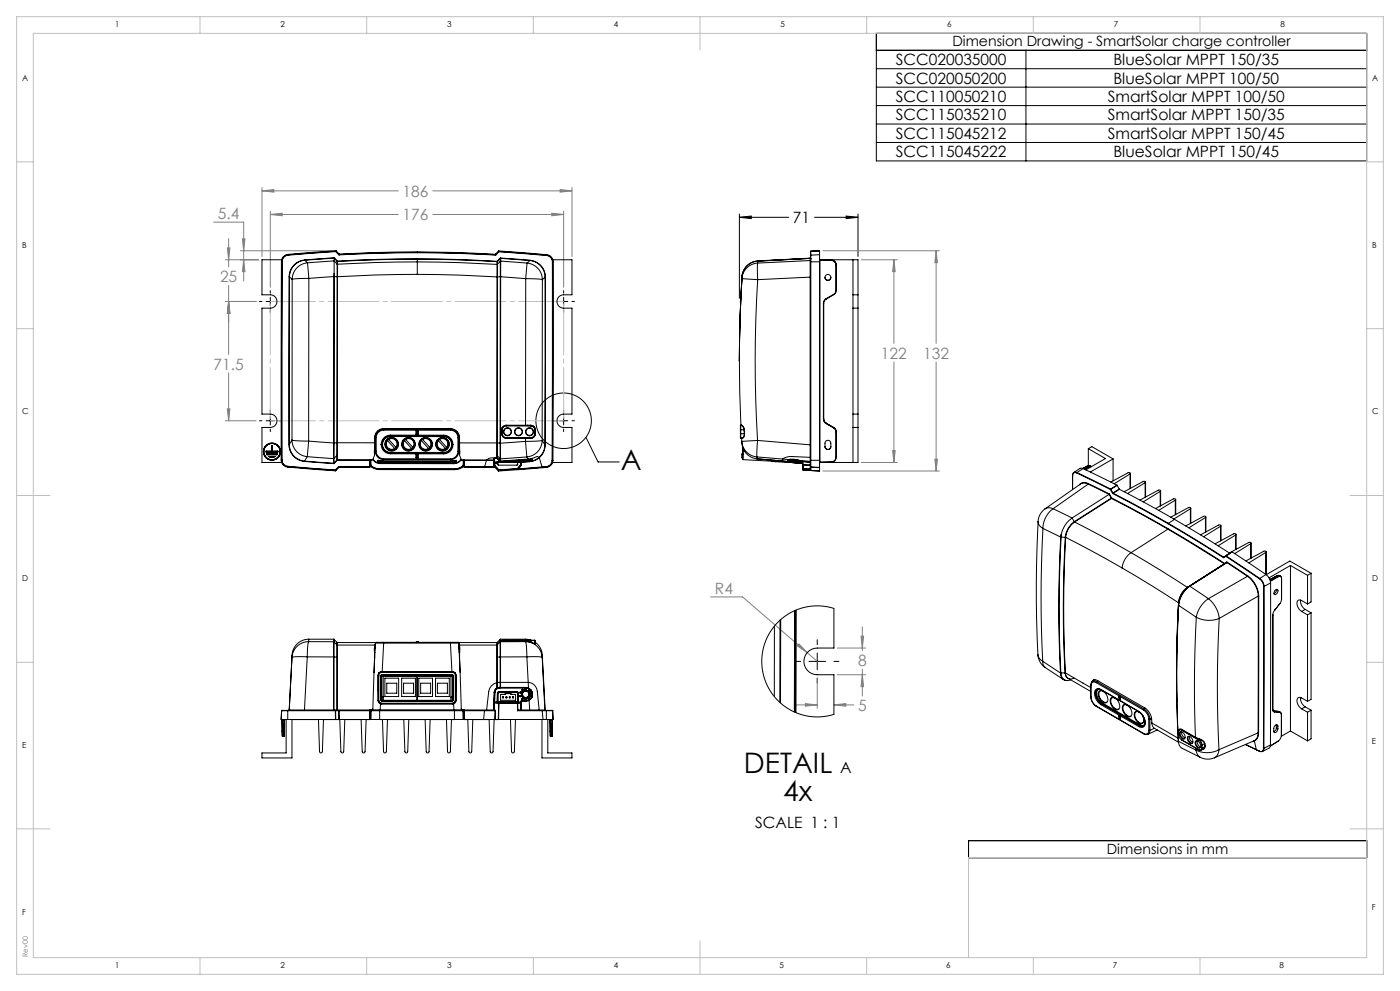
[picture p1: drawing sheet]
<svg xmlns="http://www.w3.org/2000/svg" width="420mm" height="297mm" viewBox="0 0 420 297" stroke-linecap="round" stroke-linejoin="round" font-family="sans-serif">
<defs><g id="words">
<g font-size="8.5">
<text x="186.3" y="140.8">A</text>
<text x="223.2" y="231.7">DETAIL</text>
<text x="235" y="239.9">4x</text>
</g>
<g font-size="4.7">
<text x="268.8" y="19.5">SCC020035000</text>
<text x="334" y="19.5">BlueSolar MPPT 150/35</text>
<text x="268.8" y="25">SCC020050200</text>
<text x="334" y="25">BlueSolar MPPT 100/50</text>
<text x="268.8" y="30.6">SCC110050210</text>
<text x="332.3" y="30.6">SmartSolar MPPT 100/50</text>
<text x="268.8" y="36.1">SCC115035210</text>
<text x="268.8" y="41.6">SCC115045212</text>
<text x="332.3" y="36.1">SmartSolar MPPT 150/35</text>
<text x="332.3" y="41.6">SmartSolar MPPT 150/45</text>
<text x="268.8" y="47.2">SCC115045222</text>
<text x="334" y="47.2">BlueSolar MPPT 150/45</text>
<text x="237.9" y="66.9">71</text>
<text x="252.1" y="231.7">A</text>
<text x="226.5" y="248.1">SCALE 1 : 1</text>
</g>
<g font-size="4.7" fill="#808080">
<text x="120.8" y="59">186</text>
<text x="65.3" y="65.6">5.4</text>
<text x="120.8" y="66">176</text>
<text x="66" y="84.5">25</text>
<text x="264.3" y="107.5">122</text>
<text x="277" y="107.5">132</text>
<text x="64.1" y="110.8">71.5</text>
<text x="214.5" y="177.9">R4</text>
<text x="257.4" y="199.5">8</text>
<text x="257.4" y="213">5</text>
</g>
<g font-size="4.2">
<text x="285.7" y="13.7">Dimension Drawing - SmartSolar charge controller</text>
<text x="332" y="256">Dimensions in mm</text>
</g>
<g font-size="2.5">
<text x="34.6" y="8.2">1</text>
<text x="84.2" y="8.2">2</text>
<text x="134.2" y="8.2">3</text>
<text x="184.2" y="8.2">4</text>
<text x="234.2" y="8.2">5</text>
<text x="284.2" y="8.2">6</text>
<text x="334.2" y="8.2">7</text>
<text x="384.2" y="8.2">8</text>
<text x="6.7" y="24.2">A</text>
<text x="411.7" y="24.2">A</text>
<text x="6.7" y="74.2">B</text>
<text x="411.7" y="74.2">B</text>
<text x="6.7" y="124.2">C</text>
<text x="411.7" y="124.2">C</text>
<text x="6.7" y="174.2">D</text>
<text x="411.7" y="174.2">D</text>
<text x="6.7" y="224.2">E</text>
<text x="411.6" y="222.8">E</text>
<text x="6.7" y="274.2">F</text>
<text x="411.6" y="272.8">F</text>
<text x="34.6" y="290.2">1</text>
<text x="84.2" y="290.2">2</text>
<text x="134.2" y="290.2">3</text>
<text x="184.2" y="290.2">4</text>
<text x="233.9" y="290.2">5</text>
<text x="283.9" y="290.2">6</text>
<text x="333.9" y="290.2">7</text>
<text x="383.9" y="290.2">8</text>
</g>
<text font-size="2.1" fill="#0080ff" x="8.4" y="286.9" transform="rotate(-90 8.4 286.9)">Rev00</text>
</g></defs>
<g fill="none" stroke="#000" stroke-width=".3">
<path d="M262.9 10h147.1v38.2h-147.1zM307.8 15.1v33.1M410 15.1h-147.1M262.9 20.6h147.1M262.9 26.1h147.1M262.9 31.6h147.1M262.9 37.2h147.1M262.9 42.7h147.1M221.8 65.1l3.6-.4v.8zM221.8 64.1v25.3M221.8 65.1h14.8M244.4 65.1h13"/>
<path d="M253.8 64.7l3.6 .4-3.6 .4zM257.4 64.1v12.8M79.8 90.4h2.5M81.1 89.1v2.5M167.8 90.4h2.5M169.1 89.1v2.5M79.8 126.1h2.5M81.1 124.9v2.5M167.8 126.1h2.5M169.1 124.9v2.5M175.8 131.1l3.6 7.3h6.4M242.7 198.2h5"/>
<path d="M245.2 195.7v5M290.6 252h119.4v5.1h-119.4z"/>
<circle cx="169.1" cy="126.1" r="8.3"/>
</g>
<g fill="none" stroke="#808080" stroke-width=".3">
<path d="M78.6 57.2l3.5-.4v.8zM78.6 56.2v20.7M78.6 57.2h40.9M129.8 57.2h41.8M168 56.8l3.6 .4-3.6 .4zM171.6 56.2v20.7M64.1 66.6h9v17.6M67.6 77.9h10M68.2 74.3h.8l-.4 3.6zM68.6 71.5v8.5M72.1 75.2h27.7M72.7 71.6h.8l-.4 3.6z"/>
<path d="M73.1 77.9l.4 3.5h-.8zM81.1 64.3l3.5-.4v.8zM81.1 63.3v22.8M81.1 64.3h38.4M129.8 64.3h39.3M165.5 63.9l3.6 .4-3.6 .4zM169.1 63.3v22.8M246.9 75.2h34.9M258.4 77.9h10.8M268.2 77.9v25M268.2 77.9l.4 3.5h-.8zM280.8 75.2v27.7"/>
<path d="M280.8 75.2l.4 3.5h-.7zM67.6 90.4h9.2M68.6 85.5v20.7M68.6 90.4l.4 3.5h-.8zM68.6 111.8v14.3M268.2 108.5v30.1M280.8 108.5v32.7M67.6 126.1h9.2M68.2 122.5h.8l-.4 3.6zM258.4 138.6h10.8M267.8 135h.8l-.4 3.6zM280.5 137.6h.7l-.4 3.6z"/>
<path d="M246.9 141.2h34.9M213.2 178.9h9.6l22.4 19.3M239.7 193l2.4 2.6-2.9-2zM251.2 194.2h8.5M258.3 190.7h.8l-.4 3.5zM258.7 187.9v7.1M238.8 211.3h6.4M241.6 210.9l3.6 .4-3.6 .3zM245.2 203.2v9.1M250.2 211.3l3.5-.4v.7zM250.2 211.3h5.9M251.2 202.2h8.5"/>
<path d="M258.7 200.5v8.1M258.7 202.2l.4 3.6h-.8z"/>
</g>
<g fill="none" stroke="#000" stroke-width=".3" stroke-dasharray="15.2 1.3 1.3 1.3">
<path d="M78.6 90.4h-.8M81.1 87.9v-.8M81.1 92.9v.7M83.6 90.4h.7M166.6 90.4h-.8M169.1 87.9v-.8M169.1 92.9v.7M171.6 90.4h.7M78.6 126.1h-.8M81.1 123.6v-.7M81.1 128.6v.8M83.6 126.1h.7"/>
<path d="M166.6 126.1h-.8M169.1 123.6v-.7M169.1 128.6v.8M171.6 126.1h.7M240.2 198.2h-1.5M245.2 193.2v-1.5M250.2 198.2h1.5M245.2 203.2v1.5"/>
</g>
<g fill="none" stroke="#c0c0c0" stroke-width=".3">
<path d="M5 5h410v287h-410zM10 10h400v277h-400zM60 5v5M110 5v5M160 5v5M210 5v10M260 5v5M310 5v5M360 5v5M5 48.5h5M410 48.5h5M5 98.5h5"/>
<path d="M410 98.5h5M5 148.5h10M405 148.5h10M5 198.5h5M410 198.5h5M5 248.4h10M405 248.4h10M410 257h-119.4v30M60 287v5M110 287v5M160 287v5M210 282v10"/>
<path d="M260 287v5M310 287v5M360 287v5"/>
</g>
<path d="M81.1 90.4v35.7M169.1 126.1v-35.7" fill="none" stroke="#c0c0c0" stroke-width=".3" stroke-dasharray="15.2 1.3 1.3 1.3" stroke-dashoffset="-.7"/>
<path d="M169.1 90.4h-88M81.1 126.1h88" fill="none" stroke="#c0c0c0" stroke-width=".3" stroke-dasharray="15.2 1.3 1.3 1.3" stroke-dashoffset="1.7"/>
<path d="M221.8 90.4h.1" fill="none" stroke="#c0c0c0" stroke-width=".3" stroke-dasharray="15.2 1.3 1.3 1.3"/>
<path d="M221.8 65.1l3.6-.4v.8zM253.8 64.7l3.6 .4-3.6 .4z" fill="#000"/>
<g fill="#808080">
<path d="M68.6 90.4l.4 3.5h-.8zM68.2 122.5h.8l-.4 3.6zM68.6 90.4l.4 3.5h-.8zM68.2 74.3h.8l-.4 3.6zM72.7 71.6h.8l-.4 3.6zM73.1 77.9l.4 3.5h-.8zM268.2 77.9l.4 3.5h-.8zM267.8 135h.8l-.4 3.6zM280.8 75.2l.4 3.5h-.7zM280.5 137.6h.7l-.4 3.6zM239.7 193l-.5 .6 2.9 2zM258.3 190.7h.8l-.4 3.5zM258.7 202.2l.4 3.6h-.8z"/>
<path d="M78.6 57.2l3.5-.4v.8zM168 56.8l3.6 .4-3.6 .4z"/>
<path d="M241.6 210.9l3.6 .4-3.6 .3zM250.2 211.3l3.5-.4v.7z"/>
<path d="M81.1 64.3l3.5-.4v.8zM165.5 63.9l3.6 .4-3.6 .4z"/>
</g>
<g fill="none" stroke="#000" stroke-width=".3">
<path d="M84.4 78.4v59.5M84.4 78.4h.2M84.5 77.9h-5.9v10.5h2.5a2 2 0 0 1 2 2 2 2 0 0 1-2 2h-2.5v31.7h2.5a2 2 0 0 1 2 2 2 2 0 0 1-2 2h-2.5v10.5h5.9M84.6 78.4h.1M84.6 78.4l-.1 59.5M84.7 78.4l-.1 59.5M86.4 76.2v.2M86.4 76.2a2.14 2.14 0 0 0-2 2.2M86.4 76.4v.1M86.4 76.4a2.01 2.01 0 0 0-1.8 2M86.4 76.5a1.91 1.91 0 0 0-1.7 1.9M91.4 77.9a5.1 5.1 0 0 0-4.7 5.1"/>
<path d="M91.4 77.9v.1M91.4 78a5 5 0 0 0-4.6 5M91.4 78l.8 .8M92.2 78.8l.5 4.6M92.2 78.8a5 5 0 0 0-4.5 4.9M100.2 78.2l-8 .6M100.2 78.2v3.8M100.2 78.2l.9 .9M100.2 77.4l-8.8 .6M100.2 77.4v.8M100.2 77.4l.9 .9M100.2 77.4h.1"/>
<path d="M100.3 77.3l-8.9 .6M100.3 77.3l-.1 .1M100.3 77.3l.9 .9M100.7 75.3v.1M100.7 75.3h.1M100.7 75.3l-14.3 1.1M100.7 75.4l-14.3 1.1M100.7 75.4l.9 .9M100.8 75.2l-14.4 1M100.8 75.2l-.1 .1M100.8 75.2h.1M100.8 75.3l-.1 .1"/>
<path d="M100.8 75.3l.9 1M100.8 75.2v.1M100.8 75.2l.9 .9M101.1 79.1v3.8M101.1 79.1l.2 .1M101.1 78.3v.8M101.1 78.3l.2 .1M101.2 78.2h.1M101.2 78.2l-.1 .1M101.3 78.3v.1M101.3 79.2l-.1 3.7M101.3 78.4v.8"/>
<path d="M101.6 76.3l.2 .1M101.7 76.3h-.1M101.7 76.3h.1M101.7 76.1v.2M101.7 76.1l.1 .1M101.7 76.3l.1 .1M101.8 76.2l-.1 .1M125.2 78.5v3.7M125.2 78.5l12.9 .2 11 .5M125.2 78.5l-12.9 .2-11 .5M125.2 77.7v.8M125.2 77.7l13.3 .2 10.6 .5"/>
<path d="M125.2 77.7l-10.6 .1-13.3 .6M125.2 77.6l-12 .1-11.9 .6M125.2 77.6v.1M125.2 77.6l12 .2 11.9 .5M125.2 75.7l13.1 .3 10.3 .4M125.2 75.7l-13.1 .2-10.3 .5M125.2 75.6l13.1 .3 10.3 .4M125.2 75.6v.1M125.2 75.6l-13.1 .2-10.4 .5M125.2 75.5l-13.1 .2-10.3 .5M125.2 75.5l10.3 .1 13.1 .6M125.2 75.5v.1"/>
<path d="M148.6 76.2v.1M148.6 76.3v.1M148.7 76.2v.1M148.7 76.2h-.1M148.7 76.3l.1 .1M148.7 76.3h-.1M148.8 76.4h-.2M149.1 79.2v3.8M149.1 78.4v.8M149.1 78.3v.1M149.2 78.3h-.1M149.2 78.3v.1"/>
<path d="M149.2 79.2v3.8M149.2 79.2h-.1M149.2 78.4v.8M149.2 78.4h-.1M149.6 75.2v.2M149.6 75.2l-.9 1M149.6 75.4l.1 .1M149.6 75.4l-.9 .9M149.6 75.2l.1 .2M149.6 75.2l14.4 1.1M149.6 75.2h.1M149.7 75.5l14.3 1.1"/>
<path d="M149.7 75.5l-.9 .9M149.7 75.4v.1M149.7 75.4l14.3 1.1M149.7 75.4h-.1M150 77.4l.1 .1M150 77.4l-.8 .9M150.1 78.3v4.6M150.1 78.3l-.9 .9M150.1 77.5v.8M150.1 77.5l-.9 .9M150.2 78.3v4.6M150.2 78.3l7.9 .5"/>
<path d="M150.2 78.3h-.1M150.2 77.4v.9M150.2 77.4l8.8 .7M150.2 77.4l-.1 .1M150.2 77.3v.1M150.2 77.3l8.8 .7M150.2 77.3l-.2 .1M158.1 78.8l-.4 4.7M158.1 78.8a5 5 0 0 1 4.6 5M159 78.1l-.9 .7M159 78.1a5 5 0 0 1 4.5 5M159 78a5.1 5.1 0 0 1 4.6 5.1"/>
<path d="M159 78v.1M164 76.6a1.9 1.9 0 0 1 1.7 1.9M164 76.5a2.01 2.01 0 0 1 1.8 2M164 76.5v.1M164 76.3a2.14 2.14 0 0 1 1.9 2.2M164 76.3v.2M165.7 78.5l-.1 59.5M165.8 78.5h-.1M165.8 78.5l-.1 59.5M165.9 77.9h5.7v10.5h-2.5a2 2 0 0 0-2 2 2 2 0 0 0 2 2h2.5v31.7h-2.5a2 2 0 0 0-2 2 2 2 0 0 0 2 2h2.5v10.5h-5.8M165.9 78.5h-.1M165.9 78.5v59.5"/>
<path d="M227.3 78.8v5M227.3 78.8a5 5 0 0 0-4.7 4.7M227.3 78.3v.5M227.3 78.3a5 5 0 0 0-4.7 4.6M227.3 78.2a5 5 0 0 0-4.6 3.8M227.3 78.2h.1M243 77.4l-15.7 .8M243 77.4h.1M243.1 77.4l-15.8 .9M243.1 78.1v5M243.1 78.1l-15.8 .7M243.1 77.4v.7"/>
<path d="M243.1 77.3v.1M243.1 77.6h.1M243.1 78.5h.1M243.1 78.5v59.5M243.1 76.6v1.9M243.1 75.5v1.1M243.1 78v.1M243.1 75.4h.1M243.2 75.4l-.1 .1M243.2 75.3l-.1 .1M243.2 75.3h.1M243.2 75.4h.1"/>
<path d="M243.2 78.5v59.5M243.2 76.5v2M243.2 76.5l-.1 .1M243.2 75.4v1.1M243.2 75.3v.1M245.9 75.2l-2.7 .2M245.9 75.2l-2.7 .1M245.9 78.5h-2.7M245.9 78.5v59.5M245.9 76.3v2.2M245.9 78h.1M245.9 75.2v1.1"/>
<path d="M245.9 75.2h.1M245.9 77.7l.1 .1M245.9 76.3l-2.7 .2M245.9 77.9h11.5v10.5M246 77.9h.1M246 77.9v.1M246 77.8v.1M246 77.8h.1M246 78v60.5M246 78h3.4M246 77.9h3.4M246 77.8h3.4"/>
<path d="M249.4 77.9v.1M249.4 78a1.4 1.4 0 0 1 1.4 1.4M249.4 77.9a1.5 1.5 0 0 1 1.5 1.5M249.4 77.8v.1M249.4 77.8h.1M249.4 77.9h.1M249.4 77.8l.1 .1M250.8 79.4h.1M250.8 79.4v7.6M250.9 79.4v7.6M255.9 77.9v10.5M86.7 83h.1"/>
<path d="M86.7 83v50.2M86.8 83v50.2M86.8 83l.9 .7M87.7 83.7l-.1 48.2M92.7 83.4l-.1 48.8M92.7 83.4l-5 .3M100.2 82.9l-7.5 .5M100.2 82.9l-.1 49.8M100.2 82.9h.1M100.2 82l.1 .9M100.2 82v.9M100.3 82.9l-.1 49.8"/>
<path d="M100.3 82.9h.1M100.3 82.9h.8M101.1 82.9v49.8M101.1 82.9h.1M101.2 82.9v49.8M101.2 82.9h.1M125.2 82.2l12.8 .3 11.1 .5M125.2 82.2l-12.8 .2-11.2 .5M149.1 83v49.7M149.1 83h.1M149.2 83v49.7M149.2 83h.1"/>
<path d="M149.2 83h-.1M150.1 82.9l-.1 49.9M150.1 82.9h.1M150.1 82.9l-.9 .1M150.2 82.9l-.1 49.9M150.2 82.9l7.5 .6M150.2 82.9h-.1M150.2 82.9h.1M157.7 83.5v43.9M157.7 83.5l5 .3M162.7 83.8l-.1 48.2M163.5 83.1l-.8 .7"/>
<path d="M163.5 83.1v50.2M163.6 83.1h-.1M163.6 83.1v50.2M222.6 83.5l-.6 12.2-.2 12.1 .5 19.6M222.6 83.5l4.7 .3M222.6 82.9l-.6 12.4-.2 12.9 .2-12.8 .6-12.5M222.6 82.9v.6M222.6 82.9v.5M222.6 82.9h.1M222.7 82v.6M222.7 82l-.1 .9M227.3 83.8a395.4 395.4 0 0 0 0 48.2"/>
<path d="M243.1 83.1h.1M243.1 83.1l-15.8 .7M243.1 83.1v50.2M247 90.9h.1M247 90.9v34.7M247.1 90.9v34.7M247.5 83.1a.88 .88 0 0 0 .9 .9 .88 .88 0 0 0 .8-.9M247.8 89.5l-.5 .5-.3 .9M247.8 89.5l.1 .1M247.9 89.6l-.5 .4-.3 .9M250.1 88.2v.1M250.1 88.2l-2.3 1.3"/>
<path d="M250.1 88.3l-2.2 1.3M250.8 87l-.2 .7-.5 .5M250.8 87h.1M250.9 87l-.2 .8-.6 .5M255.9 88.4v4M255.9 88.4h1.5M255.9 92.4h1.5M255.9 92.4v31.7M257.4 88.4v4M257.4 92.4v31.7M79.8 135.5h3.5M79.8 135.2h1.7"/>
<path d="M79.8 135.2v.3M79.8 135.2h.1M79.9 135.5h-.1M80 136h3.2M80 136l.1 .3M80 136h.1M80.1 136.3h3M80.1 136.3h.1M80.6 136.8h1.9M80.6 136.8l.7 .3M80.6 136.8h.1M81.3 137.1h.6"/>
<path d="M81.3 137.1h.1M81.5 133.6h.2M81.5 133.6v1.6M81.5 135.2h.1M81.7 133.6v1.6M81.7 133.6h.1M81.9 137.1h.1M82.5 136.8l-.6 .3M82.5 136.8h.1M83.1 136.3h.1M83.2 136l-.1 .3M83.2 136h.1"/>
<path d="M83.3 135.5h.1M83.3 135.2v.3M83.3 135.2h-1.6M83.3 135.2h.1M84.4 137.9a2.14 2.14 0 0 0 1.9 2.1M84.5 137.9h.1M84.5 137.9a2 2 0 0 0 1.8 1.9M84.5 137.9h-.1M84.6 137.9a1.9 1.9 0 0 0 1.7 1.8M86.3 140l14.4 1.1M86.3 139.8l14.3 1.2M86.3 139.8v.2"/>
<path d="M86.3 139.7l14.3 1.2M86.3 139.7v.1M86.7 133.2a5.1 5.1 0 0 0 4.6 5.1M86.7 133.2h.1M86.8 133.2a5 5 0 0 0 4.5 5M87.6 131.9l5 .3M87.6 131.9a5 5 0 0 0 4.6 5M87.6 131.9l-.8 1.3M91.3 138.3l8.8 .6M91.3 138.2l8.8 .6M91.3 138.2v.1M92.2 136.9l7.9 .5"/>
<path d="M92.2 136.9l-.9 1.3M92.6 132.2l7.5 .6M92.6 132.2l-.4 4.7M100.1 138.8v.1M100.1 137.4v1.4M100.1 137.4h.1M100.1 132.8v4.6M100.1 132.7v.1M100.2 138.8h-.1M100.2 138.8l.1 .1M100.2 137.4h-.1M100.2 137.4v1.4"/>
<path d="M100.2 137.4h.1M100.2 132.7h-.1M100.2 132.8h-.1M100.2 132.8v4.6M100.2 132.7v.1M100.3 138.9h-.2M101.1 137.9l-.9 .9M101.1 137.9h.1M101.1 136.5v1.4M101.1 136.5l-.9 .9M101.1 132.7v3.8M101.1 132.7h.1"/>
<path d="M101.1 132.7h-.9M101.1 137.9l-.8 1M101.2 137.9h.1M101.2 137.8l-.1 .1M101.2 137.8v.1M101.2 137.8h9.8M101.2 137.9h9.8M101.2 136.4l-.1 .1M101.2 136.4v1.4M101.2 132.7v3.7M101.2 132.7h11.2l-.1 2.6M101.5 139.9h.1"/>
<path d="M101.5 139.9l-.9 1M101.6 139.9l-.9 1M101.6 139.9l.1 .2M101.7 139.8l-.2 .1M101.7 139.8v.1M101.7 139.9h-.1M101.7 139.8h9.3M101.7 139.9h9.3M101.7 139.9l.1 .1M111 139.9l-9.2 .1M111 139.8v.1M111 139.3h.1"/>
<path d="M111 139.1h.1M111 139h.1M111 137.9v1.9M111 137.8v.1M111 137.8h.1M111 139.3l.1 .1M111.1 139.1l.1 .1M111.1 139.1l-.1 .2M111.1 139l.1 .2M111.1 139v.1M111.1 137.8v1.2M111.1 137.8h-.1"/>
<path d="M111.1 139.5l.2 .4M111.1 139.4v.1M111.2 139.2l-.1 .2M111.2 137.8v1.5M111.2 139.3h.1M111.2 139.3l.2 .4M111.2 139.3l-.1 .2M111.3 139.3l.1 .3M111.3 137.8v1.5M111.3 139.9l1.1 .6 1.5 .2M111.4 139.7l1 .6 1.5 .3M111.4 139.7l-.1 .2"/>
<path d="M111.4 139.6v.1M111.4 139.6l1 .6 1.5 .3M111.8 137.8h-.7M111.9 137.8l1.1 .9 1.1 .2M111.9 137.6l.7 .7 1.5 .5M112.3 135.3l.1 1.1-.6 1.4M112.3 135.7l.1 .1M112.4 135.3l.1 .1M112.4 133h.1M112.4 135.8l-.1 .2M112.4 133v2.3M112.5 135.4l-.1 .4"/>
<path d="M112.5 133v2.4M112.5 131.1l-.1 1.9M112.5 131.1l.1 .1M112.5 131.1v1.9M112.6 135.2h.3M112.6 135.2a2.5 2.5 0 0 0 2.5 2.5M112.6 135.2l-.1 .2M112.6 131.2h.3M112.6 131.2v4M112.9 135.2a2.25 2.25 0 0 0 2.2 2.3M112.9 131.2v4M113.4 138.5l.1 .1"/>
<path d="M113.4 138.5h.1M113.4 138.3v.2M113.4 138.3l.1 .1M113.4 137.9l.3 .1M113.4 137.9v.4M113.4 137.9l.1 .2M113.5 138.5v.1M113.5 138.4v.1M113.5 138.1l.3 .1M113.5 138.1v.3M113.5 138.6l.1 .1M113.5 138.6l.3 .2"/>
<path d="M113.6 138.7l.2 .1M113.6 138.3v.4M113.7 138l.5 .1M113.7 138l.1 .2M113.8 138.2h.4M113.8 138.2h-.3l.1 .1M113.8 138.8h.4M114.1 138.8v.1M114.1 138.8h22.1M114.1 138.9l22.1 .1M114.2 138.1v.1M114.2 138.1l.3 .1"/>
<path d="M114.2 138.8h.3M114.2 138.2v.1M114.2 138.2h.3M114.2 138.7h.5M114.2 138.7v-.2h.5v.2M114.2 138.3h-.6M114.4 133.2a2.76 2.76 0 0 0 2.7 2.8M114.4 133.2h.2M114.4 133.2h.1M114.5 138.3l.2 .2M114.5 138.2v.1M114.5 138.2h.1"/>
<path d="M114.5 138.8h.1M114.5 138.3h-.3M114.5 138.3h.1M114.6 133.2a2.51 2.51 0 0 0 2.5 2.5M114.6 133.2h.1M114.6 133.2h.2M114.6 138.2v.1M114.6 138.3h21M114.6 138.2h.1M114.7 138.5h20.8M114.7 138.3v.2M114.7 138.7l20.8 .1"/>
<path d="M114.7 138.3l-.5 .1v.3M114.7 138.3l20.8 .1M114.8 133.2a2.36 2.36 0 0 0 2.3 2.4M114.8 133.2h.1M115 128.6a2.5 2.5 0 0 0-2.5 2.5M115 128.6h20.2M115 128.6l.1 .1M115.1 128.4a2.7 2.7 0 0 0-2.7 2.7M115.1 137.7l20 .1M115.1 137.7l-.4 .5M115.1 137.5v.2M115.1 137.5h20"/>
<path d="M115.1 128.9a2.25 2.25 0 0 0-2.2 2.3M115.1 128.9h20M115.1 128.7v.2M115.1 128.7a2.5 2.5 0 0 0-2.5 2.5M115.1 128.7h20M116.2 132a1.63 1.63 0 0 0 .1 2.1 1.63 1.63 0 0 0 2.1 .3M116.2 132l2.2 2.4M116.6 131.7a1.63 1.63 0 0 1 2.1 .3 1.63 1.63 0 0 1 .1 2.1M116.6 131.7l-.4 .3M116.6 131.7l2.2 2.4M117.1 136h16M117.1 135.7v.3"/>
<path d="M117.1 135.7l16 .1M117.1 135.7h.1M117.1 135.6v.1M117.1 135.6h16M117.1 130.8a2.36 2.36 0 0 0-2.3 2.4M117.1 130.8h16M117.1 130.7a2.51 2.51 0 0 0-2.5 2.5M117.1 130.7v.1M117.1 130.7h16M117.1 130.7h.1M117.1 130.4a2.76 2.76 0 0 0-2.7 2.8M117.1 130.4v.3"/>
<path d="M117.1 130.4h16M118.8 134.1l-.4 .3M121.3 132a1.62 1.62 0 0 0 .1 2.1 1.62 1.62 0 0 0 2.1 .3M121.3 132l2.2 2.4M121.6 131.8a1.62 1.62 0 0 1 2.2 .1 1.62 1.62 0 0 1 0 2.2M121.6 131.8l-.3 .2M121.6 131.8l2.2 2.3M123.8 134.1l-.3 .3M124.9 136.2v.9M124.9 136.2h.1M124.9 137.1h.1M124.9 137.1l.1 .2"/>
<path d="M124.9 130.1l.1 .1M124.9 129.1v1M124.9 129.1h.1M124.9 130.1h.1M125 137.3h.2M125 136h.2M125 136h.1M125 137.1v.2M125 137.1h.2M125 137.3h.1M125 136v.2M125 136l-.1 .2"/>
<path d="M125 136.2v.9M125 136.2h.2M125 130.2h.2M125 129l-.1 .1M125 129h.2M125 129h.1M125 130.2h.1M125 130.1v.1M125 130.1h.2M125 129.1h.2M125 129.1v1M125 129v.1"/>
<path d="M125.2 137.3h.1M125.2 137.1h.2M125.2 137.1v.2M125.2 136.2h.2M125.2 136.2v.9M125.2 136v.2M125.2 136l.2 .2M125.2 136h.1M125.2 130.1h.2M125.2 130.1v.1M125.2 130.2h.1M125.2 129.1h.2"/>
<path d="M125.2 129.1v1M125.2 129v.1M125.2 129l.2 .1M125.2 129h.1M125.4 137.1l-.2 .2M125.4 137.1h.1M125.4 136.2v.9M125.4 136.2h.1M125.4 130.1l-.2 .1M125.4 130.1h.1M125.4 129.1v1M125.4 129.1h.1"/>
<path d="M126.4 132a1.63 1.63 0 0 0 .1 2.1 1.63 1.63 0 0 0 2.1 .3M126.4 132l2.2 2.4M126.8 131.7a1.63 1.63 0 0 1 2.1 .3 1.63 1.63 0 0 1 0 2.1M126.8 131.7l-.4 .3M126.8 131.7l2.1 2.4M128.9 134.1l-.3 .3M131.5 132a1.62 1.62 0 0 0 0 2.1 1.62 1.62 0 0 0 2.1 .3M131.5 132l2.1 2.4M131.8 131.8a1.62 1.62 0 0 1 2.1 .1 1.62 1.62 0 0 1 .1 2.2M131.8 131.8l-.3 .2M131.8 131.8l2.2 2.3M133.1 135.8v.2"/>
<path d="M133.1 135.6v.2M133.1 135.8h.1M133.1 130.7a2.51 2.51 0 0 1 2.5 2.5M133.1 130.8a2.36 2.36 0 0 1 2.4 2.4M133.1 130.7v.1M133.1 130.7h.1M133.1 130.4a2.76 2.76 0 0 1 2.8 2.8M133.1 130.4v.3M134 134.1l-.4 .3M135.1 137.8l.5 .4M135.1 137.5v.3M135.1 128.9a2.25 2.25 0 0 1 2.3 2.3"/>
<path d="M135.1 128.7v.2M135.1 128.7a2.5 2.5 0 0 1 2.5 2.5M135.2 128.5a2.7 2.7 0 0 1 2.7 2.7v1.5M135.2 128.6a2.5 2.5 0 0 1 2.5 2.5M135.2 128.6l-.1 .1M135.5 133.2h.1M135.5 133.2a2.36 2.36 0 0 1-2.4 2.4M135.5 138.5h.5v.2M135.5 138.4h.5v.3M135.5 138.4v.4M135.6 138.2v.1M135.6 138.2h-21"/>
<path d="M135.6 138.3h.1M135.6 133.2h.1M135.6 133.2h.3M135.6 133.2l.3 .1M135.6 133.2a2.51 2.51 0 0 1-2.5 2.6M135.7 138.2v.1M135.7 138.2h-.1M135.7 138.3h.3M135.7 138.8h.1M135.7 138.3h.1M135.7 138.3h-.1M135.8 138.4l-.3 .1"/>
<path d="M135.9 133.3a2.76 2.76 0 0 1-2.8 2.7M135.9 133.2v.1M136 138.3l.6 .1M136 138.7l-.5 .1M136 138.2v.1M136 138.2l-.3 .1M136 138.2h.1M136 138.2h-.3M136.2 138.8v.2M136.4 138.8h-.7M136.5 138.2h-.5M136.5 138.2h.2"/>
<path d="M136.5 138.1l-.5 .1M136.5 138.1v.1M136.6 138.8h-.2M136.6 138.4v.4M136.7 138.6l-.1 .2M136.7 138.6l-.2 .2M136.7 138.5v.1M136.7 138.5h.1M136.7 138.2l-.1 .2M136.7 138.1l-.2 .1M136.7 138.1v.1M136.7 138.2v.3"/>
<path d="M136.8 138v.3M136.8 138l-.3 .1M136.8 138l-.1 .1M136.8 138.3v.2M136.8 138.3l-.1 .2M136.8 138.5l-.1 .1M137.4 135.3a2.25 2.25 0 0 1-2.3 2.2M137.4 135.3h.2M137.4 131.2h.2M137.4 131.2v4.1M137.6 135.3a2.5 2.5 0 0 1-2.5 2.5M137.6 135.3l.2 .1"/>
<path d="M137.6 131.2v4.1M137.7 131.1l.1 1.9M137.7 131.1l-.1 .1M137.7 131.1v1.9M137.7 133l.1 2.4M137.8 135.4v.5M137.8 133h-.1M137.8 133v2.4M137.8 133h.1M137.8 135.9l.1 .1M137.9 132.7v2.7a3.1 3.1 0 0 0 .5 2.5h.8M137.9 132.7h11.2"/>
<path d="M137.9 135.8l-.1 .1M138.3 137.6l-.7 .8-1.4 .4M138.4 137.8l-1.2 1-1 .2M138.8 139.7l-1.3 .7-1.2 .1M138.8 139.7l.1 .1M138.9 139.8l-1.4 .7-1.2 .1M138.9 139.8v.1M138.9 139.9l-1.1 .6-1.5 .3M139 139.4h.1M139 139.4l-.2 .3M139 137.9v1.5M139.1 139.4l-.2 .4"/>
<path d="M139.1 139.4v.1M139.1 137.9v1.5M139.1 139.2v.2M139.1 139.5l-.2 .4M139.2 137.9h.1M139.2 139l-.1 .2M139.2 139v.1M139.2 139l.1 .1M139.2 137.9v1.1M139.2 139.1l-.1 .1M139.2 139.1v.2M139.2 139.1h.1"/>
<path d="M139.2 139.3l-.1 .1M139.2 139.3h.1M139.3 139.8v.1M139.3 139.8l9.1 .1M139.3 137.9h.1M139.3 137.9v.1M139.3 137.9h8.8M139.3 139.9l9.2 .2M139.3 139.9l9.2 .1M139.3 138h8.8M139.3 138v1.8M148.1 137.9l.1 .1"/>
<path d="M148.1 138v1.6M148.1 137.9v.1M148.1 139.6l.1 .1M148.2 138v1.5M148.2 138h-.1M148.2 139.7l.2 .2M148.2 139.5l.1 .1M148.2 139.5l-.1 .1M148.2 137.4l-.1 .5M148.2 137.4l.1 .1M148.3 139.6l-.1 .1M148.3 139.6l.1 .2"/>
<path d="M148.3 138.8v.7M148.3 138.8l.1 .1M148.3 138.8l.1 .2M148.3 139.5h-.1M148.3 139.5h.1M148.3 137.5l-.1 .5M148.3 137.5l.1 1.1M148.3 139.5l1.3 1.4M148.3 139.5v.1M148.4 139.9l.1 .1M148.4 138.6h.1M148.4 138.6l-.1 .2"/>
<path d="M148.4 138.9v.1M148.4 139v.5M148.4 138.9h.1M148.4 139h.1M148.4 139.5l1.3 1.3M148.4 139.8l.2 .2M148.4 139.8v.1M148.5 138.6l-.1 .3M148.5 140h.1M148.5 140v.1M148.6 140l-.1 .1M149.1 136.5h.1"/>
<path d="M149.1 136.5v.7M149.1 137.2h-.9a2.17 2.17 0 0 0-2.2 .7l-.6 2-.3 .2M149.1 137.2h.1M149.1 137.3h.1M149.1 137.2v.1M149.1 137.3l-.9 .1M149.1 137.3v.1M149.1 132.7h.1M149.1 132.7v3.8M149.1 137.4l-.8 .1M149.1 137.4h.1M149.1 137.4l.8 .8"/>
<path d="M149.2 136.5v.7M149.2 136.5l.8 1M149.2 137.2l.8 .9M149.2 137.3l.8 .9M149.2 137.3l-.1 .1M149.2 137.2v.1M149.2 132.7v3.8M149.2 132.7l.8 .1M149.2 138.9h-.8M149.2 138.9l-.8 .1M149.2 138.6v.3M149.4 138.6v.7"/>
<path d="M149.4 138.6h-.1M149.4 138.6h5.9M149.4 139.3l.1 .1M149.9 138.2l.1 .1M149.9 138.2v.1M149.9 138.3l-1.5 .3M149.9 138.3v.1M149.9 138.4l-1.4 .2M150 138.2h-.1M150 138.2v.1M150 138.3h.1M150 138.3l.2 .1"/>
<path d="M150 138.3h-.1M150 132.8h.1M150 132.8v4.7M150 138.1l.2 .1M150 138.1v.2M150 137.5h.2M150 137.5v.6M150 137.5h.1M150.1 138.3h.1M150.1 138.3h-.1M150.1 132.8l.1 4.7M150.1 132.8h.1"/>
<path d="M150.2 138.3v.1M150.2 138.2v.1M150.2 137.5v.7M150.2 137.5h.1M150.5 130a1.36 1.36 0 0 0 1.3 1.4M150.5 130h.1M150.5 128.8h.1M150.5 128.8v1.2M150.6 130a1.26 1.26 0 0 0 1.2 1.3M150.6 130h.1M150.6 128.8h.1M150.6 130a1.26 1.26 0 0 0 1.2 1.2"/>
<path d="M150.6 128.8v1.2M150.6 128.2l-.1 .6M150.6 128.2h.1M150.7 130a1.16 1.16 0 0 0 1.1 1.1M150.7 128.8v1.2M150.7 128.2l-.1 .6M151.8 131.1v.1M151.8 131.3v.1M151.8 131.4h5.9M151.8 131.1l7.4 .1M151.8 131.3h7.4M151.8 131.2v.1"/>
<path d="M151.9 127.6a1.16 1.16 0 0 0-1.2 1.2M151.9 127.6h7.4M151.9 127.4l-.7 .2-.6 .6M151.9 127.5v.1M151.9 127.5l-.7 .2-.5 .5M151.9 127.4v.1M151.9 127.4h5.8M151.9 127.5h5.8M155.5 138.2h-.2v1l-.2 .2h-5.6M155.6 138.4l-.3-.2-6.1 .4M155.6 138.4l.6 .1M155.9 138.3h.1"/>
<path d="M156 138.2h.1M156 138.3h-.1M156 138.2l-.1 .1M156 138.2v.1M156 138.3h.1M156.1 138.3h.1M156.1 138.2h-.1M156.1 139.3l-.9 1.1M156.1 139.3l.1 .1M156.2 138.2h-.2M156.2 138.2h.1M156.2 138.4h-.6"/>
<path d="M156.2 138.4v.1M156.2 138.5l-.1 .8M156.2 138.2h-.1M156.2 138.4h.1M156.2 138.5h.1M156.2 138.3h-.2M156.2 138.2v.1M156.2 139.4l-.9 1.1M156.2 139.4h.1M156.2 138.1h.1M156.2 138.1l-.2 .1M156.2 138.1v.1"/>
<path d="M156.2 139.3h-.1M156.2 139.3v.1M156.2 139.3l.1 .1M156.3 138.4l-.1 .1M156.3 138.4h.1M156.3 138.3l-.1 .1M156.3 138.4l-.1 .9M156.3 138.4l.1 .2M156.3 138.2h-.1M156.3 139.4l.1 .1M156.3 139.4l-.8 1.1M156.3 138.1h-.1"/>
<path d="M156.3 138.1v.1M156.3 139.4h.1M156.4 138.6l-.1 .8M156.4 138.6h.1M156.4 139.5l-.9 1M156.4 138.2h-.2M156.4 138.3l.1 .2M156.4 139.4v.1M156.4 138.2h-.1M156.4 138.2h.1M156.5 138.3l-.3 .1M156.5 138.5l-.1 .1"/>
<path d="M156.5 138.5v.1M156.5 138.6l-.1 .8M156.5 138.3h-.3M156.5 138.3h.1M156.5 138.2v.1M156.5 138.2h-.2M156.5 138.2h-.1M156.5 138.1h.1M156.5 138.1h-.2M156.5 138.1v.1M156.5 138.2h.1M156.5 138.3h-.5"/>
<path d="M156.6 138.3v.1M156.6 138.3h-.1M156.6 138.4h.1M156.6 138.3h.1M156.7 138.2h.1M156.7 138.3h.2l-.3 .1M156.7 138.2v.1M156.7 138l-.1 .1M156.7 138v.1M156.7 138.1h.1M156.8 138.2l.2 .1M156.8 138.2h-.1"/>
<path d="M156.8 138.2v.1M156.8 138.1h.1M156.8 138.3h.2l-.2 .1M156.8 138.3h-.1M156.8 138.4h-.2M156.9 138.1h-.2M156.9 138.1h.1M156.9 138.1h-.1M156.9 138h.1M156.9 138h-.2M156.9 138v.1M156.9 138.3h-.2"/>
<path d="M157 138.3h-.1M157 138.1h.1M157 138.1h-.1M157 138h.1M157 138v.1M157.5 138.2v.1M157.5 138.2l-.5 .1M157.6 137.9h-.1M157.6 137.9l-.6 .1M157.6 138h.2M157.6 138.3h.1M157.6 138h.1"/>
<path d="M157.7 132.3l-7.6 .5M157.7 132.3l.4 4.6M157.7 131.4h1.5M157.7 131.4v.9M157.7 127.4v.1M157.7 137.8l-7.5 .5M157.7 137.8h.1M157.7 137.8l-7.5 .6M157.7 137.9l-7.8 .5M157.7 137.9h1.9l-.1 .1M157.8 138h.1M157.8 138h-.2"/>
<path d="M157.8 138.3h-.2M157.8 138.3h.1M157.8 137.9h.1M157.8 137.9h-.2M157.8 137.9v.1M157.8 138.2h.1M157.8 138.2h-.3M157.8 138.2v.1M157.9 138h-.1M157.9 137.9v.1M157.9 138.3h.1M157.9 138.2v.1"/>
<path d="M158.1 136.9l-7.9 .6M158.1 136.9l.4 .7M158.3 127.4h-.6M158.3 127.4v.1M158.3 127.5h-.6M158.3 127.5h1M158.4 138.2h-.5M158.4 138.2h.1M158.5 137.6l-8.3 .6M158.5 137.6v.1M158.5 138.2h.1M158.5 138.1h.1"/>
<path d="M158.5 138.1l-.1 .1M158.5 138.1v.1M158.5 137.9v.1M158.5 137.9h-.6M158.5 138.2h.2M158.5 137.8h-.8M158.5 138h.1M158.5 137.7l-.8 .1M158.5 137.7v.1M158.6 137.9v.1M158.6 137.9h-.1M158.6 138.2h.1"/>
<path d="M158.6 137.9h.1M158.6 138h.1M158.7 138.2h.1M158.7 137.8l-.1 .1M158.7 137.8v.1M158.7 138.2h-.1M158.7 138h-.2M158.7 138h-.1M158.7 138.2h-.2M158.7 138.1h.1M158.7 138.1h-.2M158.7 138.1v.1"/>
<path d="M158.8 138.2h-.1M158.8 138.1v.1M158.8 137.8h-.1M158.8 137.8v.1M158.8 137.9h-.1M158.8 138.1l.1 .2M158.8 137.9h.1M158.8 137.9l-.3 .1M158.9 138.3l-2.4 .2M158.9 138.3v.1M158.9 137.9v.1M158.9 138l-2.3 .1"/>
<path d="M158.9 138h.1M158.9 138.4l-2.4 .2M158.9 138v.1M158.9 138.1h-.1M159 138.1h.1M159 138.1h-.2M159 138h-.1M159 138h.1M159 137.9h-.1M159 137.9v.1M159 138v.1M159.1 138h.1"/>
<path d="M159.1 138h-.1M159.1 137.9h-.1M159.1 137.9v.1M159.1 138.1h-.1M159.1 138.1h.1M159.1 138v.1M159.2 138.1h-.2M159.2 138.1h.1M159.2 127.4h-.9M159.2 127.4a1.36 1.36 0 0 1 1.4 1.4M159.2 127.4l.1 .1M159.3 138.1h.1"/>
<path d="M159.2 137.9h-.1M159.2 138h.1M159.2 131.3l-1.5 .1M159.2 131.3v.1M159.2 131.3h.1M159.2 131.2v.1M159.3 138.1h-.1M159.3 127.6a1.15 1.15 0 0 1 1.1 1.2M159.3 127.5v.1M159.3 127.5a1.26 1.26 0 0 1 1.2 1.3M159.3 127.5a1.28 1.28 0 0 1 1.3 1.3M159.3 127.5h.1"/>
<path d="M159.3 127.5h-1M159.3 138v.1M159.3 138h-.2M159.3 137.7l-.8 .1M159.3 137.7l.4 .1M159.3 137.7h.4M159.3 138h.1M159.4 138h.1M159.4 138h-.2M159.4 137.9l.1 .2M159.4 137.9l-.2 .1M159.4 137.9v.1"/>
<path d="M159.4 138.1h-.2M159.4 137.6l.3 .2M159.4 137.6l-.9 .1M159.4 137.6l-.1 .1M159.4 138.1h.1M159.4 138h-.1M159.4 138h-.3M159.4 137.9h.1M159.5 138h-.1M159.7 137.8l-.2 .2M159.7 137.7v.1M160.4 130a1.16 1.16 0 0 1-1.2 1.2"/>
<path d="M160.4 130h.1M160.4 128.8h.1M160.4 128.8v1.2M160.5 130a1.26 1.26 0 0 1-1.3 1.3M160.5 130h.1M160.5 128.8v1.2M160.5 128.8h.1M160.6 128.8v1.2M160.6 128.8h.1M160.6 130l-.1 .4a1.29 1.29 0 0 1-1.3 .9M160.6 130h.1M160.6 130a1.37 1.37 0 0 1-1.4 1.4"/>
<path d="M160.7 129.3v.2M161.8 137.1l-.7-.3-2.6 .8M161.8 137.1a5 5 0 0 1-2.9 1.2M161.8 137.1v.1M161.8 137.2a5.1 5.1 0 0 1-2.9 1.2M161.8 137.2l.8 2.7M162.6 139.9l-7.1 .6M162.6 139.9l.1 .1M162.6 132l-4.9 .3M162.6 132a5 5 0 0 1-4.5 4.9M162.6 132l.9 1.3M163.5 133.3l-.1 .7a5 5 0 0 1-1.6 3.1"/>
<path d="M163.5 133.3h.1M163.6 133.3a5.1 5.1 0 0 1-1.8 3.9M163.9 139.8v.1M163.9 139.8l-1.3 .1M163.9 139.9l-1.2 .1M163.9 139.9v.2M165.6 138a1.9 1.9 0 0 1-1.7 1.8M165.6 138h.1M165.7 138a2.01 2.01 0 0 1-1.8 1.9M165.7 138h.2M165.9 138a2.14 2.14 0 0 1-2 2.1M222.1 128.8h.1"/>
<path d="M222.1 127.6v1.2M222.1 130h.1M222.1 130l.1 1.3M222.1 127.6h.1M222.1 128.8v1.2M222.2 127.5h.1M222.2 130v1.3M222.2 127.5v1.3M222.2 127.5l-.1 .1M222.2 128.8h1M222.2 130h1.1M222.2 131.3h.4"/>
<path d="M222.2 128.8v1.2M222.3 127.4l-.1 .1M222.3 127.4h.1M222.4 131.3l.1 .1M222.4 127.5l.4 .3 .4 1M222.4 127.5h-.2M222.5 131.4h.2M222.5 131.4v.9M222.5 127.4h-.2M222.5 127.4l.4 .3 .4 1.1M222.5 127.4l-.1 .1M222.5 132.3a5 5 0 0 0 4.6 4.6"/>
<path d="M222.5 132.3a5.1 5.1 0 0 0 4.6 5.2M222.6 136.2h.1M222.6 137.1h.1M222.6 137.1l.1 .2M222.6 136.2v.9M222.6 131.3l.1 .1M222.7 136v.2M222.7 137.1v.2M222.7 136l-.1 .2M222.7 136h.1M222.7 137.3h.1M222.7 136.2v.9"/>
<path d="M222.7 137.1h.1M222.7 135.3h.3M222.7 135.3v2.2l.3 .3M222.7 133.8v1.5M222.7 136.2h.1M223 135.3v2.5M223 137.8l8.6 .4M223 135.3h.4M223 134.5v.8M223.2 128.8l.1 1.2M223.3 130l-.1 .7-.6 .6M223.3 128.8l.1 1.2"/>
<path d="M223.3 128.8h-.1M223.4 130l-.1 .7-.6 .7M223.4 130h-.1M223.4 129.3v.2M227.1 136.9l7.7 .7M227.1 136.9v.6M227.1 137.5h.1M227.1 137.5l7.6 .7M227.3 132l-.2 4.9M227.3 132l15.8 1.3M227.3 132l-4.8 .3M231.6 138.2l.1 .1"/>
<path d="M231.6 138.2h.1M231.7 138.3h.1M231.7 138.2l.1 .1M231.7 138.2v.1M231.8 138.3l.8 .1M231.9 138.1l-.3 .1M231.9 138.1l.1 .1M232 138.2h.6M232 138.2h-.3M232.4 138l-.5 .1M232.6 138.4l4.4 .2M232.6 138.1l-.6 .1"/>
<path d="M232.6 138.1v.1M232.6 138.1l3.7 .3M232.6 138.2v.2M232.6 138.2l3.8 .2M232.7 138l-.1 .1M234.7 138.2l1.6 .1M234.8 137.6l-.1 .6M234.8 137.6l1.6 .1M236.3 137.8v.5M236.3 137.8h.1M236.3 138.3v.1M236.3 138.3l.1 .1"/>
<path d="M236.3 138.3l.8 .3M236.3 138.4h.1M236.3 137.8l.1 .1M236.3 137.8v.6M236.4 137.9l3.7 .3M236.4 137.9v.5M236.4 138.4l.7 .2M236.4 137.7l.1 .1M236.4 137.7l-.1 .1M236.5 137.8h-.2M236.5 138h.1M236.6 137.9h.3"/>
<path d="M236.6 137.9l-.1 .1M236.6 137.9v.1M236.6 138h.4M236.6 138h-.1M236.6 138h.1M236.6 138h.3M236.8 138v.1M236.8 138.1h.3M236.8 138.1h.1M236.9 137.8h.1M236.9 138.1h.1M236.9 137.9h.1"/>
<path d="M236.9 137.9v.1M236.9 138h.1M236.9 137.8l.4 .1M236.9 137.8v.1M236.9 137.9l.4 .1M236.9 138h.4M237 138h.1M237 137.9v.1M237 138.1h.1M237 138.1h-.1M237.1 138.1h.1M237.1 138.6h.7"/>
<path d="M237.1 138h.1M237.1 138h-.1M237.1 138v.1M237.1 137.6l2.1 .2M237.1 137.6l-.7 .1M237.1 137.6v.1M237.1 137.7l2.1 .2M237.1 137.7l-.6 .1M237.2 138l2.2 .2M237.2 138.1h.1M237.2 138h.1M237.2 138v.1"/>
<path d="M237.3 138h.1M237.3 137.9h.3M237.3 137.9v.1M237.3 138.1h-.1M237.3 138v.1M237.5 138.5l.5 .1M237.6 138.3l.4 .1M237.6 138.3l-.1 .2M237.6 138.2v.1M237.6 138h.1M237.6 138.1h.1M237.6 138.2l-.1 .3"/>
<path d="M237.6 137.9h.3M237.6 137.9v.1M237.6 138h.3M237.7 138.1h.1M237.7 138.1v.1M237.7 138.2h.2M237.7 138.2h.1M237.7 138h.1M237.7 138h.4M237.8 138.2h.1M237.8 138.1h.2M237.8 138.1l-.1 .1"/>
<path d="M237.8 138.1v.1M237.8 138.2h.2M237.8 138.2h-.1M237.8 138.6l2.9 .3M237.8 138.6h.1M237.8 138h.1M237.8 138h.2M237.8 138h-.1M237.8 138.2l.2 .2M237.9 138.2h.1M237.9 138h.1M237.9 137.9h.1"/>
<path d="M237.9 137.9v.1M237.9 138h-.1M238 138.2h.1M238 137.9h.1M238 137.9v.1M238 138.1v.1M238 138.6l2.7 .3M238 138.4l2.7 .2M238 138.4v.2M238 138.2l.7 .1M238 138.2v.2M238 137.9l.6 .1"/>
<path d="M238.1 138h.1M238.6 138v.1M238.6 138h.1M238.6 138.1h.1M238.6 138.1h.2M238.7 138.1h.1M238.7 138h.1M238.7 138v.1M238.7 138l.3 .1M238.7 138.2v.1M238.7 138.3h.3M238.7 138.2h.1"/>
<path d="M238.7 138.3h.1M238.7 138.1h.2M238.8 138.3h.1M238.8 138.3h.2M238.8 138.1h-.1M238.8 138.1h.1M238.8 138.2h.1M238.8 138.2h.2M238.8 138.2v.1M238.9 138.1h.1M238.9 138.1h-.1M239 138h.1"/>
<path d="M239 138h-.3M239 138.1h.1M239 138.1h-.1M239 138v.1M239 138l.4 .1M239 138.2h.1M239 138.2v.1M239 138.3h.1M239 138.3h.3M239.2 137.9l.8 .2M239.2 137.8l.9 .2M239.2 137.8v.1"/>
<path d="M239.3 138.3l.5 .1M239.3 138.3h.2M239.4 138.1h.1M239.4 138.1v.1M239.4 138.2h.1M239.4 138.1h.4M239.4 138.2h.4M239.4 138.2h.3zM239.5 138.3h.1M239.5 138.3h.2M239.5 138.2h.1M239.6 138.2h.2"/>
<path d="M239.6 138.2h.1M239.6 138.3v.1M239.6 138.4h.1M239.6 138.3h-.1M239.6 138.2l-.3 .1M239.6 138.2v.1M239.6 138.3h.3M239.7 138.3v.1M239.7 138.3h.1M239.7 138.2v.1M239.7 138.3h-.1M239.7 138.3h.2"/>
<path d="M239.8 138.2v.1M239.8 138.3h.1M239.8 138.4h-.1M239.8 138.3v.1M239.8 138.1h.1M239.8 138.1v.1M239.8 138.4h.9M239.8 138.4h.1M239.8 138.2h.1M239.9 138.2h.1M239.9 138.3h.1M239.9 138.2l.2 .1"/>
<path d="M239.9 138.2v.1M239.9 138.3h.2M240 138.3h-.1M240 138.3h.1M240 138.1h.2M240.1 138.3h.1M240.1 138.2h.1M240.1 138l-.1 .1M240.1 138l3 .3M240.1 138l.2 .1M240.2 138.1l-.1 .1M240.2 138.1l.1 .1"/>
<path d="M240.2 138.2v.1M240.2 138.3h.1M240.2 138.3l.4 .1M240.3 138.1h.1M240.3 138.1h-.1M240.3 138.2h-.1M240.3 138.3h-.1M240.3 138.2v.1M240.3 138.3h.1M240.3 138.3h.3M240.4 138.1v.1M240.4 138.1l-.1 .1"/>
<path d="M240.4 138.2l-.1 .1M240.4 138.2h.1M240.4 138.2l.2 .1M240.6 138.4h.1M240.6 138.3v.1M240.6 138.3h.2M240.6 138.3h.1M240.7 138.4h.1M240.7 138.9h.1M240.7 138.4v.1M240.7 138.9v.1M240.7 138.6l.1 .7"/>
<path d="M240.7 138.6h.1M240.7 138.5l.1 .9M240.7 138.5l.1 .8M240.7 138.5h.1M240.7 139l.2 1.8M240.7 139h.1M240.8 138.3v.1M240.8 138.3l-.1 .1M240.8 138.3h.1M240.8 139.3v.1M240.8 139.3h.1M240.8 139.4h.1"/>
<path d="M240.8 138.4h.1M240.8 138.4l-.1 .1M240.8 139.3l.1 .1M240.8 139.3l.1 1.1M240.8 138.4l2.3 .2M240.8 138.4l.1 .9M240.8 138.3l2.3 .2M240.9 139.4h2.2M240.9 139.4l.1 1.1M240.9 139.3l2.2 .1M240.9 139.3v.1M240.9 139.3h-.1"/>
<path d="M243.1 138.6v.8M243.1 139.4h.1M243.1 133.3v3.8M243.1 133.3h.1M243.1 139.4v.1M243.1 139.4v1.1M243.1 138.3v.1M243.1 138.5v.1M243.1 138.3v.2M243.1 137.1v.1M243.1 137.1l-5.6-.3a4.4 4.4 0 0 0-2.7 .8M243.1 137.1v1.2"/>
<path d="M243.1 138h.1M243.1 139.8l.1 .1M243.1 138v1.8M243.1 139.9l.1 .1M243.1 139.9v.6M243.1 139.8v.1M243.2 138v1.9M243.2 138h2.7M243.2 139.9l2.7 .2M243.2 139.9v.1M245.9 138v2.1M246 138.5h-.1"/>
<path d="M246 138.5v.1M246 138.6l-.1 .1M247 125.6l.3 .9 .5 .4M247 125.6h.1M247.1 125.6l.3 .8 .5 .5M247.7 132.3l.7-.3 .6 .3 .2 1.5a.88 .88 0 0 1-.8 .9 .88 .88 0 0 1-.9-.9zM247.8 126.9l2.3 1.3M247.9 126.9h-.1M247.9 126.9l2.2 1.3M247.9 126.9h.1M249.4 138.4v.1M249.4 138.4l-3.4 .1"/>
<path d="M249.4 138.5l-3.4 .1M250.1 128.2l.6 .7 .1 .6M250.1 128.2h.1M250.1 128.2l.5 .4 .3 .9M250.8 137a1.4 1.4 0 0 1-1.4 1.4M250.8 137h.1M250.8 129.5v7.5M250.9 137a1.5 1.5 0 0 1-1.5 1.5M250.9 129.5h-.1M250.9 129.5v7.5M255.9 124.1v4M255.9 124.1h1.5"/>
<path d="M255.9 128.1h1.5M255.9 128.1v10.5M257.4 124.1v4M257.4 128.1v10.5h-11.5M326.2 139.6h.1M326.2 139.6l-1.4 .8M326.3 139.6l.6-.1 .4 .2M326.3 139.6l.3 .2M326.3 139.6l-1.4 .8M326.5 134.5l1.1-.6 6.3 3.6M326.5 134.5l5.1 2.9-5.9 3.4M326.5 134.5v5.1"/>
<path d="M326.6 139.8l.1 .1M326.6 139.8l.4-.1 .4 .2M326.6 139.8l-1.3 .8M326.7 139.9l-1.3 .8M327.4 139.9h-.7M333.9 137.5l-6.8 4M333.9 137.5v6.6M100.6 141l.1 .1M100.6 140.9h.1M100.6 140.9v.1M100.7 140.9l-.1 .1M100.7 140.9v.2"/>
<path d="M100.7 141.1h.1M101.7 140.1l-1 1M101.8 140l-.1 .1M113.9 140.7l22.4 .1M113.9 140.5v.1M113.9 140.6v.1M113.9 140.5h22.4M113.9 140.6h22.4M136.3 140.5v.1M136.3 140.6v.2M148.5 140.1h.1M148.5 140.1l1 1"/>
<path d="M149.5 141.1l.1 .1M149.6 140.9l-.1 .2M149.6 140.9h.1M149.7 140.8l-.1 .1M149.7 140.8v.1M149.7 140.9l-.1 .3M155.2 140.4l-5.5 .4M155.2 140.4l.1 .1M155.2 140.4v.1M155.2 140.5l-5.5 .4M155.2 140.5l.1 .1M155.3 140.5h-.1"/>
<path d="M155.3 140.5l.1 .1M155.4 140.6h-.1M155.4 140.6h.1M155.5 140.5l-.1 .1M155.5 140.5h.1M162.7 140l-7.4 .6M162.7 140l.2 .2M162.9 140.2l-13.3 1M163.9 140.1l-1 .1M240.9 140.8l.1 .1M240.9 140.4l.1 .1M240.9 140.4v.4"/>
<path d="M241 140.9l4.9 .3M241 140.5v.4M241 140.5l2.2 .1M241 140.5l2.1 .1M241 140.5h.1M241 140.9h.1M243.1 140.5h.1M243.1 140.5v.1M243.1 140.6h.1M243.1 140.5l.1 .1M243.2 140.6h.1M243.2 140.6h-.1"/>
<path d="M243.2 140l2.7 .2M243.2 140v.6M245.9 140.2v1M245.9 140.1v.1M311.4 156.3a383.7 383.7 0 0 0 0 39.9M312.9 158.4l5.3 2.6M312.9 158.4a377.5 377.5 0 0 0-.1 39.8M313.5 152.5a4.4 4.4 0 0 0-1.9 4.7l1.3 1.2M315.9 152.5a7.4 7.4 0 0 0-3 5.9M315.9 152.5l5.7 2.7M315.9 152.5a2.49 2.49 0 0 0-2.4 0M321.6 155.2a8 8 0 0 0-3.2 5.1"/>
<path d="M321.6 155.2l.7 1.2M321.8 142.6v4.1M322.3 156.4l-.5 .3a6.5 6.5 0 0 0-2.2 4.3M322.3 156.4h.1M322.4 156.4l-.1 .1a6.4 6.4 0 0 0-2.6 4.5M322.4 156.4l16.9 9.2M323 141.7a.8 .8 0 0 0-.9 0 .8 .8 0 0 0-.3 .9M323 141.7l10.1 5M323.1 141.6l10.1 5M323.1 141.6l-.1 .1M323.1 141.6a.94 .94 0 0 0-1.3 1M324.9 140.4l-1.8 1.2"/>
<path d="M324.9 140.4l10.2 5M324.9 140.4l-.7-.1-2 1.3M326.5 145.1a2.3 2.3 0 0 0-2.3 0l-10.7 7.4M326.5 145.1l-10.6 7.4M326.5 145.1l6.2 3.1M326.5 144.9l6.3 3.1M326.5 144.9v.2M326.5 144.9a2.06 2.06 0 0 0-2.7 .4M332.7 148.2l-11.1 7M332.7 148.2l.7 1.1M332.7 148.2h.1M332.8 148l.7 1.2"/>
<path d="M332.8 148l-.1 .2M333.1 146.7l.7 1.1M333.2 146.6h.1M333.2 146.6l-.1 .1M333.2 146.6l.7 1.2M333.4 149.3l-11.1 7.1M333.4 149.3v.1M333.4 149.4l-11 7M333.4 149.4l17 9.2M333.5 149.2v.1M333.5 149.2l-.1 .1M333.5 149.3l16.9 9.2"/>
<path d="M333.5 149.3l-.1 .1M333.8 147.8l.1 .1M333.9 147.9l16.5 9.1M333.9 147.8h-.1M333.9 147.8h.1M333.9 147.8l16.6 9.1M333.9 147.8v.1M335.1 145.4l-1.9 1.2M335.1 145.4v.1M335.1 145.5l-1.9 1.1M335.1 145.5l.7 1.1M335.8 146.6l-1.9 1.2"/>
<path d="M335.8 146.6h.1M335.8 146.6l16.6 9.1M339 142v-.3h-.6l-5.2 2.8M339 142l-4.8 3M339 142v4.4M339.1 141.9v4.5M343.5 144.7v-.4h-.6l-5.7 3.1M343.5 144.7v4.3M343.5 144.7l-5.2 3.2M343.7 144.5v4.5M348.1 147.3v-.4h-.6l-5.5 3M348.1 147.3l-5.1 3.1"/>
<path d="M348.1 147.3v4.3M348.2 147.1v4.5M350.4 158.6l-11.1 7M350.4 158.6l16.9 10.4M350.4 158.5l17 10.3M350.4 158.5v.1M350.4 157l16.6 10.1M350.5 156.9l16.6 10.1M350.5 156.9l-.1 .1M352.4 155.7l16.5 10.1M352.4 155.7l-1.9 1.2M352.6 149.9v-.4h-.6l-5.4 2.9"/>
<path d="M352.6 149.9l-5 3.1M352.6 149.9v4.4M352.7 149.7v4.5M357.1 152.5v-.4h-.6l-5.3 2.9M357.1 152.5l-4.9 3M357.1 152.5v4.4M357.2 152.3v4.5M361.6 155.1v-.3h-.6l-5.3 2.8M361.6 155.1l-4.9 3.1M361.6 155.1v4.4M361.8 154.9v4.5M366.2 157.7v-.3h-.6l-5.5 2.9"/>
<path d="M366.2 157.7l-5.1 3.2M366.2 157.7v4.4M366.3 157.5v4.5M318.2 161h.1M318.2 161a377 377 0 0 0-.1 40.7M318.3 161a376.9 376.9 0 0 0 0 40.7M318.3 161h1.3M318.3 161h.1M318.4 160.3l-.1 .7M318.4 160.3l-.2 .7M319.6 161h.1M319.6 161a376.4 376.4 0 0 0-.1 40.6"/>
<path d="M319.7 161a376.5 376.5 0 0 0-.1 40.7M319.7 161l16.9 9.2M319.7 161h.1M336.6 170.2l16.9 10.4M339.3 165.6a6.3 6.3 0 0 0-2.7 4.6M339.3 165.6l16.9 10.4M356.2 176h.1M356.2 176l-.9 .8a6.5 6.5 0 0 0-1.8 3.8M356.3 176v.1a6.4 6.4 0 0 0-2.7 4.6M356.9 175.7a7.8 7.8 0 0 0-3.3 5.7M356.9 175.7h.1M356.9 175.7l-.6 .3"/>
<path d="M356.9 175.7a7.9 7.9 0 0 0-3.3 5.7M356.9 175.7l5.6 3.7M362.5 179.4a8.6 8.6 0 0 0-3.6 5.6M362.5 179.4a8.7 8.7 0 0 1 3.3 5.9M367 167.1h.1M367.1 167l-.1 .1M367.1 167h.1M367.1 167v.1M367.3 169l-11.1 7M367.3 169h.1M367.4 168.8v.1M367.4 168.8l-.1 .2"/>
<path d="M367.4 169l-11.1 7M367.4 168.9v.1M367.8 166.7l10.1 6.8M367.8 166.7l-.7 .4M367.8 166.6h.1M367.8 166.6v.1M367.8 166.6l-.7 .4M367.8 166.6l10.1 6.8M368 168.6l-11.1 7.1M368 168.6h.1M368 168.6l-.6 .4M368 168.5h.1"/>
<path d="M368 168.5l-.6 .4M368 168.5v.1M368.1 168.6l-11.2 7.1M368.1 168.6l6.1 4.1M368.1 168.5l6.2 4.1M368.1 168.5v.1M368.9 165.8l-1.8 1.2M368.9 165.8h.1M369 165.8l-1.9 1.2M369.6 165.4l-1.8 1.2M369.6 165.4h.1M369.6 165.4l-.6 .4"/>
<path d="M369.6 165.4l10.2 6.8M370.7 160.3v-.3h-.6l-5.6 3M370.7 160.3l-5.3 3.3M370.7 160.3v4.4M370.8 160.2v4.4M374.2 172.7l-11.7 6.7M374.2 172.7a7.9 7.9 0 0 1 3.3 5.9M374.3 172.6a8 8 0 0 1 3.3 6M374.3 172.6l-.1 .1M375.2 162.9v-.3h-.6l-5.8 3.1M375.2 162.9l-4.8 3M375.2 162.9v4.4"/>
<path d="M375.3 162.8v4.5M377.5 178.6l-11.7 6.7M377.5 178.6l-.1 41M377.5 178.6h.1M377.6 178.6v41.1M377.9 173.5a3 3 0 0 1 1.2 2.2M377.9 173.4a3.2 3.2 0 0 1 1.3 2.3M377.9 173.4v.1M379.1 175.7l-.1 48.6M379.1 175.7h.1M379.2 175.7v48.6M379.7 165.6v-.4h-.6l-5.3 2.9"/>
<path d="M379.7 165.6l-5.1 3.1M379.7 165.6v6.5M379.8 172.2a3.4 3.4 0 0 1 1.4 2.5M379.8 172.2l-1.9 1.2M379.9 165.4v6.8l7.1-4.1 6.3 3.7M381.2 174.7l-2 1M381.2 174.7l-.1 48.6M382.6 176.9l.4-.3a.88 .88 0 0 1 .3 1 .88 .88 0 0 1-.8 .6l-.3-.5zM382.9 176.6l-.1 .7-.6 .6M383.1 172.5h.1M383.1 172.5l.6-.1 .5 .2M383.1 172.5l-2.1 1.2"/>
<path d="M383.1 172.5l.3 .2M383.4 172.7l.1 .1M383.4 172.7a.68 .68 0 0 1 .8 0 .68 .68 0 0 1 .3 .7M383.4 172.7l-2.3 1.4M383.5 172.8a.59 .59 0 0 1 .7 0 .59 .59 0 0 1 .3 .6M383.5 172.8l-2.4 1.4M384.5 179.6l-.5 1.3M384.5 179.6h.1M384.5 173.4h.1M384.5 173.4v6.2M387.1 169.5l5.2 2.9M387.1 169.5l-6.4 3.7"/>
<path d="M387.1 169.5v49.6M390.2 179.8v.8l.4 1 1 1M392.3 172.4v8.6M393.3 171.8l-1 .6M393.3 171.8v8.6l-1 .6M87.6 197l-.8 15.8M87.6 197v-.6l-.8 16.4M87.6 196.4h.1M92.2 196.9h7.9M92.2 196.9l-.9 15.9M92.2 196.9l-3.5-.1-1.1 .2M92.6 192.3h7.5"/>
<path d="M92.6 192.3l-.4 4.6M92.6 192.3a5 5 0 0 0-5 4.7M92.6 191.6a5 5 0 0 0-5 4.7M92.6 191.6v.7M92.6 191.6h7.5M100.1 196.9h.1M100.1 196.9v15.9M100.1 192.3l.1 .1M100.1 192.3v4.6M100.1 192.3h.1M100.1 191.6h.1M100.1 191.6v.7"/>
<path d="M100.2 196.9v15.9M100.2 196.9h.1M100.2 196.9l.9 .1M100.2 192.4v4.5M100.2 192.4h.1M100.2 192.4l.9 .9M100.2 191.6h.1M100.2 191.6v.8M100.2 191.6l.9 .9M101.1 197v15.8M101.1 197h.1M101.1 193.3v3.7"/>
<path d="M101.1 193.3h.1M101.1 192.5h.1M101.1 192.5v.8M101.1 192.5l.1 .1M101.2 197v15.8M101.2 193.3v3.7M101.2 193.3h11.2M101.2 192.6v.7M101.2 192.6h11.5M112.3 194.5l-.5 18-.2 .2M112.3 194.3h.1M112.3 194v.5"/>
<path d="M112.3 194h.1M112.4 193.9l-.1 .1M112.4 193.9h.1M112.4 193.3l-.1 1.2M112.4 193.2v.1M112.4 193.2v.7M112.4 197l-.2 4.6M112.4 197h.1M112.4 194.3l.1 1.3M112.4 194.2v.1M112.4 194.2h.1M112.5 195.6l-.1 1.4"/>
<path d="M112.5 194.2h-.1M112.5 194.2l-.1 .1M112.5 194.1l-.1 .1M112.5 194.1h-.2M112.5 193.8l-.1 .1M112.6 193.2h-.2M112.6 192.7h2.5M112.6 192.7l-.1 2.9M115.1 192.5v.2M115.1 192.5h-2.2l-.3 .2M115.1 192.7l-.4 8.6M115.1 192.7h20"/>
<path d="M115.1 192.5h20M124.9 192.5h.1M125 192.5h.1M125 192.5h.2M125 192.3v.2M125 192.3l-.1 .2M125 192.3h.2M125.2 192.5h.2M125.2 192.3l.2 .2M125.2 192.3v.2M125.2 192.5h.1M125.2 192.3h.1"/>
<path d="M125.4 192.5h.1M135.1 192.7h2.5M135.1 192.7l.5 8.6M135.1 192.5v.2M135.1 192.5h2.3M137.4 192.5l.2 .2M137.4 192.5h.1M137.6 192.6h11.5M137.6 192.7l.2 2.9M137.6 192.7h.1M137.7 193.2l.2 .1M137.7 193.8l.2 .1"/>
<path d="M137.7 194.1h.2M137.7 194.1h.1M137.7 194.1l.1 .1M137.7 194.1v.1M137.7 194.2l.1 1.4M137.7 194.2l.1 .1M137.7 194.2h.1M137.8 195.6v1.4M137.8 194.2h.1M137.8 194.2v.1M137.8 194.3v1.3M137.8 194.3h.1"/>
<path d="M137.8 197l.2 4.5M137.9 197h.1M137.9 193.3l.5 19.2 .9 .3M137.9 193.3h11.2M149.1 197v7.6M149.1 193.3v3.7M149.1 192.6v.7M149.2 197v7.6M149.2 197h-.1M149.2 193.3v3.7M149.2 193.3h-.1M149.2 192.5l-.1 .1"/>
<path d="M149.2 192.5h.1M149.2 192.5v.8M150 192.4v4.5M150 192.4h.1M150 192.4l.1-.8-.9 .9M150 192.4l-.8 .9M150 196.9v7.6M150 196.9h.1M150 196.9l-.8 .1M150.1 192.3l.1 4.6M150.1 192.3l-.1 .1M150.1 192.3h.1"/>
<path d="M150.2 196.9v7.6M150.2 196.9h-.2M150.2 196.9h.1M150.2 191.6l-.1 .7M150.2 191.6h7.5M150.2 191.6h-.1M150.5 192.2h1.3M150.5 192.1v.1M150.6 192.1h-.1M150.6 192.1h1.2M150.6 192.1l-.1 .1M150.6 192l-.1 .1"/>
<path d="M150.6 192h1.2M150.6 192v.1M151.8 192.1v.1M151.8 192v.1M151.8 192.2h5.9M151.8 192h7.4M151.8 192.1h5.9M151.8 191.9v.1M151.8 191.9l-1.2 .1M151.8 191.9h7.4M157.7 192.3h-7.6M157.7 192.3l.4 4.6"/>
<path d="M157.7 192.3a5 5 0 0 1 4.9 4.7M157.7 192.2l1.5 .3M157.7 192.1v.1M157.7 192.1l1.5 .3M157.7 192.2v.1M157.7 191.6l1.7 .3M157.7 191.6v.3M158.1 196.9h-7.9M158.1 196.9l.4 7.6M158.1 196.9l3.4-.1 1.1 .2M159.2 192.5l1.4 .6M159.2 192.4v.1"/>
<path d="M159.2 192.4l1.4 .6M159.2 192h1.3M159.2 191.9h1.2M159.2 191.9v.1M159.2 192v.4M160.4 191.9l.1 .1M160.4 191.9h.1M160.5 192h.1M160.5 192l.1 1M160.5 192.5a5 5 0 0 1 2.2 3.8M160.6 193h.1M160.6 193v.1"/>
<path d="M160.6 193.1h.1M160.7 193.1h.1M162.6 197l.9 15.8M162.6 197l.1-.7 .8 16.5M232.3 187.6v21.2M233.4 186.4l1.8-1.5 1.8-1.2 2.1-1 2.1-.7 2.3-.3 2.3-.1 2.2 .2 2.2 .5v11.9l-5.9 .1a4 4 0 0 0-3.1 4.3 4 4 0 0 0 4 3.6h5v11.9l-2.5 .6-2.6 .2-2.6-.3-2.5-.6-2.4-.9-2.2-1.4-1.9-1.6-1.7-1.9-1.5-2.5-1.1-2.8-.6-2.9v-3l.5-2.9 .9-2.8 1.5-2.6zM234 185.9l-.1 24.6M234.2 185.7l-.1 25M238.4 183l-.1 30.4M238.6 182.9l-.1 30.6M238.9 182.8l-.1 30.8M311.3 196.2a5 5 0 0 0 2.3 3.9"/>
<path d="M311.3 196.2l.1 .2a2.72 2.72 0 0 0 1.4 1.8M312.8 198.2l5.3 3.5M312.8 198.2l.2 1 .6 .8M353.5 180.6l.1 .1M353.5 180.6h.1M353.5 180.6l-.5 15.6 .1 14.2M353.6 181.4a377.2 377.2 0 0 0-.1 40.7M353.6 181.4h.1M353.6 180.7l-.3 5.1M353.6 180.7v.7M353.6 180.7h.1M353.6 181.4l5.3 3.6"/>
<path d="M353.6 181.4a377.2 377.2 0 0 0-.1 40.8M358.9 185a8.3 8.3 0 0 0 6.9 .3M358.9 185a379.2 379.2 0 0 0-.3 36M365.8 185.3a372.7 372.7 0 0 0-.1 39.4M382.4 182.9l-.6 1.4v28.3M382.4 182.9h.1M384 180.9h.1M384 180.9l-1.6 2M390.5 183.3l1.8 1M391.6 182.6l-1.1 .7M391.6 182.6l1.7 1.1M392.3 181l-1.8-1a.94 .94 0 0 0-1.2 0 .94 .94 0 0 0-.2 1.3l.4 .9 1 1.1"/>
<path d="M392.3 184.3v25.9M393.3 183.7v25.9l-1 .6M393.3 183.7l-1 .6M84.4 215.6l.1 .1M84.5 213l-.2 2.6M84.5 213h.1M84.5 213l-.1 2.6h1.9M84.5 213h1.8M84.5 215.7h.1M84.5 215.7l.1 3.5M84.6 212.9l-.1 .1M84.6 212.9h1.7"/>
<path d="M84.6 219.2h.1M84.6 219.2v1.3M84.6 215.6v.1M84.6 215.7h.6M84.6 215.7l.1 3.5M84.7 219.2v1.4M84.7 219.2h.4M85.1 219.2l.1 1.3M85.1 219.2v1.4M85.2 215.7h.1M85.2 215.6v.1M85.2 215.7l-.1 3.5"/>
<path d="M85.2 219.9l.1 .6M85.2 219h.1M85.3 217.3l-.1 1.7M85.3 217.3h.1M85.3 216.8v.8M85.3 216.8h.1M85.3 215.7h.1M85.3 219.2v1.3M85.3 216.8v.1M85.3 217.3v1.7zM85.4 215.7l-.2 4.8M85.4 215.6l-.1 .1"/>
<path d="M85.4 215.6h.1M85.5 215.6h.1M85.5 215.6l-.1 .1M85.8 215.6v10.1h-7.2v1.5h9v-11.5h7.9l.4 9.5a.43 .43 0 0 0 .4 .5 .43 .43 0 0 0 .4-.5l.3-9.5h14.1M86.3 215.6h14.4M86.3 213v2.6M86.3 213h14.3M86.3 212.9v.1M86.3 212.9h14.3M86.8 212.8l-.1 .1M86.8 212.8h.1M86.8 212.8h4.5"/>
<path d="M91.3 212.8v.1M91.3 212.8h8.8M100.1 212.8v.1M100.2 212.8h-.1M100.2 212.8l.1 .1M100.2 212.8h.9M100.6 213l.1 2.6M100.6 213h.1M100.6 212.9v.1M100.6 212.9l.1 .1M100.6 212.9h.9M100.7 213v2.6"/>
<path d="M101.1 212.8h.1M101.2 212.8h9.8M101.5 212.9l.1 .1M101.5 212.9h.2M101.6 213h.1M101.6 213l.2 2.6-.1-2.6M101.7 212.9v.1M101.9 215.7l.4 9.5a.42 .42 0 0 0 .4 .5 .42 .42 0 0 0 .4-.5l.3-9.5M108.3 215.7l.4 9.5a.42 .42 0 0 0 .4 .5 .42 .42 0 0 0 .4-.5l.3-9.5M110.9 215.5l-.1 .1M110.9 215.5h.1M111 213.5h.1"/>
<path d="M111 213.4h.1M111 213.2h.1M111 212.9l-10.3 .1M111 212.8l-9.3 .1M111 212.8h.1M111 212.8l-.1 2.7M111.1 213.5v2.1M111.1 213.5h.1M111.1 213.4v.1M111.1 213v.4M111.1 215.6h.2M111.2 213.5h-.1"/>
<path d="M111.2 213l-.1 2.6M111.2 213h-.1M111.3 212.8l-.2 .2M111.3 212.8v.1M111.3 212.8h.3M111.3 215.6h2.6M111.4 213l-.1 2.6M111.4 213h2.5M111.4 213h-.2M111.4 212.9v.1M111.4 212.9h2.5M111.4 212.9l-.2 .1"/>
<path d="M111.6 212.7l-.6 .1M111.6 212.8h.1M111.6 212.7v.1M111.7 212.8h-.1M111.7 212.7v.1M113.4 209.9l.2 .6M113.4 207v2.9M113.4 202.4v4.6M113.5 207v2.9M113.5 207h-.1M113.5 202.4h-.1M113.5 202.4v4.6"/>
<path d="M113.5 209.9l.2 .6M113.5 209.9h-.1M113.5 202.3v4.7M113.5 202.3v.1M113.6 210.5l.5 .4M113.6 209.9l.2 .5M113.6 209.9h-.1M113.6 202.4h-.1M113.6 202.4v7.5M113.7 210.5l.5 .3M113.7 210.5h-.1M113.7 201.6l-.3 .8"/>
<path d="M113.7 201.6l.1 .1M113.8 201.7l-.3 .7M113.8 201.7l-.3 .6M113.8 210.4l.4 .3M113.8 210.4l-.1 .1M113.9 213v2.6M113.9 213h22.4M113.9 215.6h22.4M113.9 212.9v.1M113.9 212.9h22.4M114.1 212.8v.1M114.1 212.8h-2.4"/>
<path d="M114.1 212.8h22.1M114.1 210.9h.1M114.1 210.9l.4 .1M114.1 210.9v1.9M114.2 210.8h.1M114.2 210.8l-.1 .1M114.2 210.8l.3 .1M114.2 201.3l-.5 .3M114.2 201.3v.2M114.2 210.7v.1M114.2 210.7l.3 .1M114.2 201.5l-.4 .2"/>
<path d="M114.2 201.5v.1M114.2 209.7l.5 .5M114.2 202.7v7M114.2 202.7h.1M114.2 209.7h.1M114.2 201.6l-.4 .2-.2 .6M114.5 209.7l.2 .2M114.5 202.6v1.8M114.5 202.6v.1M114.5 204.4v5.3M114.5 204.4h.1M114.5 210.8v.1"/>
<path d="M114.5 210.9v.1M114.5 201.4v.1M114.5 210.8h21.2M114.5 210.9h21.2M114.5 201.4l-.3 .1M114.5 201.4h.1M114.5 211h21.2M114.5 209.7h.1M114.5 209.1h.5M114.5 208.9h.5M114.5 201.5l-.3 .1M114.5 202.7v1.7"/>
<path d="M114.5 201.3v.1M114.5 201.3h.1M114.5 201.3h-.3M114.6 201.5h-.1M114.6 201.4v.1M114.6 201.5h21M114.6 201.4h21M114.6 201.3h21M114.7 201.3v.1M114.7 209.9h20.8M114.7 202.4l-.2 .2M114.7 202.4h.1"/>
<path d="M114.7 202.4h20.8M114.7 210.2h20.8M114.7 202.2l-.5 .5M114.7 202.2h20.8M114.7 202.2h.1M114.7 215.7l.4 9.5a.43 .43 0 0 0 .4 .5 .43 .43 0 0 0 .4-.5l.3-9.5M114.7 210.2h.1M114.7 209.9h.1M114.7 202.4l-.2 .3M115 202.8h20.3M115 202.4v7.5M115.2 202.4v.4"/>
<path d="M115.5 203.3h4.1v5.5h-4.1zM116 204.8h3v3h-3zM117.4 202.4v.4M117.7 202.4v.4M119.9 202.4v.4M120.2 202.4v.4M120.5 203.3h4.1v5.5h-4.1zM121.1 204.8h3v3h-3zM121.1 215.7l.4 9.5a.43 .43 0 0 0 .4 .5 .43 .43 0 0 0 .4-.5l.3-9.5M122.4 202.4v.4M122.6 202.4v.4M124.9 202.4v.4"/>
<path d="M125.1 202.4v7.5M125.4 202.4v.4M125.6 203.3h4.2v5.5h-4.2zM126.2 204.8h3v3h-3zM127.5 215.7l.4 9.5a.42 .42 0 0 0 .4 .5 .42 .42 0 0 0 .4-.5l.3-9.5M127.6 202.4v.4M127.9 202.4v.4M130.1 202.4v.4M130.3 202.4v.4M130.7 203.3h4.1v5.5h-4.1zM131.2 204.8h3v3h-3zM132.6 202.4v.4"/>
<path d="M132.8 202.4v.4M133.9 215.7l.4 9.5a.42 .42 0 0 0 .4 .5 .42 .42 0 0 0 .4-.5l.3-9.5M135 202.4v.4M135.3 209.1h.4M135.3 208.9h.4M135.3 202.4v7.5M135.5 210.2h.1M135.5 202.4l.2 .3M135.5 209.9h.1M135.5 202.2l.5 .5M135.5 202.2h.1M135.5 202.4h.1"/>
<path d="M135.5 202.4l.3 .2M135.6 201.5h.1M135.6 201.4v.1M135.6 201.3v.1M135.7 201.3v.1M135.7 201.3h.3M135.7 201.3h-.1M135.7 201.5l.3 .1M135.7 210.8v.1M135.7 210.9v.1M135.7 201.4v.1M135.7 201.4l.3 .1"/>
<path d="M135.7 201.4h-.1M135.7 204.4l.1 5.3M135.7 204.4h.1M135.8 209.7l-.3 .2M135.8 202.6v1.8M135.8 202.6h.1M136 201.6l.4 .2 .2 .6M136 209.7h.1M136 209.7l-.5 .5M136 202.7v7M136 202.7h.1M136 201.5v.1"/>
<path d="M136 201.5l.5 .2M136 210.7l-.3 .1M136 210.7l.1 .1M136 201.3l.5 .3M136 201.3v.2M136 210.8l.1 .1M136 210.8l-.3 .1M136.1 210.8v.1M136.1 210.8h-.1M136.1 210.9l-.4 .1M136.1 210.9l.1 1.9M136.1 210.9h.1"/>
<path d="M136.2 212.8v.1M136.2 212.8h2.3M136.3 215.6h2.6M136.3 213v2.6M136.3 213h2.6M136.3 212.9v.1M136.3 212.9h2.5M136.4 210.4l-.4 .3M136.4 210.4l.2 .1M136.5 201.7l.2 .7M136.5 201.6l.3 .8M136.5 201.6v.1"/>
<path d="M136.6 210.5l-.5 .3M136.6 210.5h.1M136.6 209.9l-.2 .5M136.6 209.9h.1M136.6 202.4h.1M136.6 202.4v7.5M136.6 210.5l-.5 .4M136.7 209.9l-.1 .6M136.7 209.9h.1M136.7 202.4l.1 4.6M136.7 202.4h.1M136.7 202.4v7.5"/>
<path d="M136.8 202.4v4.6M136.8 207v2.9M136.8 209.9l-.2 .6M138.5 212.7v.1M138.5 212.8h.2M138.5 212.8h.1M138.6 212.7v.1M138.6 212.8h.1M138.7 212.8h.3M138.8 212.9l.1 .1M138.8 212.9h.2M138.9 213v2.6"/>
<path d="M138.9 213h.2M138.9 215.6h.2M139 212.9l.1 .1M139 212.8l.2 .2M139 212.8v.1M139.1 213h.1M139.1 213v2.6M139.1 213.4l.1 .1M139.1 213.4h.1M139.1 215.7h10.4M139.2 213v.4M139.2 213.5h.1"/>
<path d="M139.2 213.4v.1M139.2 213.4h.1M139.2 213.5l-.1 2.1M139.3 212.9v.1M139.3 212.9h9.1M139.3 212.8v.1M139.3 212.8h8.8M139.3 213l.1 2.6M139.3 213h9.2M140.3 215.7l.4 9.5a.43 .43 0 0 0 .4 .5 .43 .43 0 0 0 .4-.5l.3-9.5M145.4 212.9l-.3 2.7M146.7 215.7l.4 9.5a.42 .42 0 0 0 .4 .5 .42 .42 0 0 0 .4-.5l.3-9.5"/>
<path d="M148.2 212.8h.1M148.2 212.8h-.1M148.2 212.8l-.1 .1M148.2 207.5l-.1 5.3M148.3 212.8l-.1 .1M148.3 212.8h.1M148.3 210.6h.1M148.3 210.6l-.1 2.2M148.3 207.5l-.1 5.3M148.3 207.5h-.1M148.3 207.5h.1M148.3 210.6l1.3 .2"/>
<path d="M148.3 210.6v2.2M148.4 212.9l.1 .1M148.4 207.5l-.1 3.1M148.4 210.4v.1M148.4 210.4l-.1 .2M148.4 210.5h.1M148.4 210.5l-.1 .1M148.4 210.4h.8M148.4 210.4h.1M148.4 210.5h.8M148.4 210.5l1.3 .2M148.4 212.8l.2 .2"/>
<path d="M148.4 212.8v.1M148.5 207.5l-.1 2.9M148.5 207.5h-.1M148.5 213h.1M148.5 213v2.6l.1-2.6M149.1 204.6a3.1 3.1 0 0 0-2.5 2.7l-.7 5.6M149.1 204.6v1.5M149.1 206.1l-.7 .8-.2 .6M149.1 206.1v.1M149.1 206.2l-.6 .8-.2 .5M149.1 206.2h.1M149.2 204.6h-.1"/>
<path d="M149.2 204.6v1.5M149.2 206.1l-.1 .1M149.2 206.1h-.1M149.2 210.4v.1M149.2 210.5h.1M149.2 210.5h.2M149.2 207.8h.1M149.2 207.8v2.6M149.2 207.8v2.7M149.4 210.5h.1M149.4 210.3h5.9M149.4 210.2v.1"/>
<path d="M149.5 210.3v.2M149.5 207.8l-.1 2.7M149.5 207.8h.1M149.5 210.5l.1 .1M149.6 210.6h5.7M149.6 215.6h13.3M149.6 210.3v.3M149.6 210.8v4.8M149.6 210.8h.1M149.7 210.7v.1M149.7 210.7h5.5M149.7 210.7l-.1 .1"/>
<path d="M149.7 210.8l-.1 4.8M149.7 210.8h5.5M149.7 207.3h5.3M149.7 207.3l-.5 .5M149.7 207.3h.1M149.7 207.6h5.3M149.7 207.6l-.2 .2M149.7 207.6h.1M149.9 206.1l-.8 .1M149.9 206.1h.1M149.9 206.1h-.2a1.5 1.5 0 0 0-1.3 1.4M149.9 206.1v.1"/>
<path d="M149.9 206.2a1.39 1.39 0 0 0-1.4 1.3M149.9 206.2h7.8M150 206l-.1 .1M150 206l-.8 .1M150 206h.1M150 206.1h.1M150 206.1h.2M150 204.5v1.5M150 204.5h.2M150 204.5l-.8 .1M150.1 206l-.1 .1M150.1 206h.1"/>
<path d="M150.2 206v.1M150.2 206h7.5M150.2 204.5h8.3M150.2 204.5v1.5M150.2 206.1h7.5M150.2 208.1h1.3v-.2l3.2 .2v1.8h-4.5zM150.8 209.1h.2M150.8 208.9l.2 .2M150.8 208.9h.2M150.8 208.9v.2M150.9 209h.1M151 208.9l-.2 .2"/>
<path d="M151 208.9v.2M151.8 209.1h.2M151.8 208.9h.2M151.8 208.9l.2 .2M151.8 208.9v.2M151.9 209h.1M152 208.9l-.2 .2M152 208.9v.2M152.8 209.1h.2M152.8 208.9h.2M152.8 208.9v.2M152.8 208.9l.2 .2"/>
<path d="M152.9 209h.1M153 208.9l-.2 .2M153 208.9v.2M153.1 215.7l.4 9.5a.42 .42 0 0 0 .4 .5 .42 .42 0 0 0 .4-.5l.3-9.5M153.8 209.1h.2M153.8 208.9h.2M153.8 208.9v.2M153.8 208.9l.2 .2M153.9 209h.1M154 208.9l-.2 .2M154 208.9v.2M154.1 207.6h-4.1"/>
<path d="M155 207.3l.5 .5M155 207.3h.1M155 207.6l.3 .2M155 207.6h.1M155.2 210.7v.1M155.2 210.7l.1 .1M155.2 210.8l.1 2.2M155.2 210.8h.1M155.3 207.8h.1M155.3 207.8v2.7M155.3 208.5v2.1M155.3 210.3v.3"/>
<path d="M155.3 213h7.4M155.3 210.8l.1 2.1M155.3 210.5v.1M155.3 210.5h.2M155.4 212.9h.1M155.4 212.9l-.1 .1M155.5 212.8l-.1 .1M155.5 212.8v.1M155.5 212.8h.8M155.5 207.8v2.7M155.5 207.8h.1M155.5 207.8l.1 2.6"/>
<path d="M155.5 212.9h-.1M155.5 212.9h7.1M155.5 210.5h.1M155.6 210.4v.1M155.6 210.5h.6M155.9 208.5l.1 .3M155.9 208.5h.1M156 208.4l.2 .1M156 208.4l-.1 .1M156 208.4h.1M156 207.6l.1 .1M156 207.6h.1"/>
<path d="M156 208.5l.1 .3M156 208.5h.1M156 208.5l.2 .1M156 207.6h.2M156 208.8h.1M156.1 208.8h.1M156.1 207.5h.1M156.1 207.5l-.1 .1M156.1 207.7h.1M156.1 210.6l-.9 .1M156.1 210.6l.1 .1M156.2 207.6h.1"/>
<path d="M156.2 210.4h-.6M156.2 210.4v.1M156.2 210.4h.1M156.2 210.5l-.1 .1M156.2 210.5h.1M156.2 207.7h-.1M156.2 207.7h.1M156.2 207.5v.1M156.2 207.6v.1M156.2 207.5h.1M156.2 210.3h.1M156.2 210.3v.1"/>
<path d="M156.2 210.5l.1 .1M156.2 210.4l.1 .1M156.2 207.7l.2 .1M156.2 208.5v.1M156.2 210.7l-.9 .1M156.2 210.7l.1 2.1M156.2 210.7h.1M156.2 207.4l-.2 .2M156.2 207.4v.1M156.2 207.4h.1M156.2 207.7h.2M156.3 210.3v.2"/>
<path d="M156.3 210.3h.1M156.3 210.6h.1M156.3 210.5h.1M156.3 210.6l-.1 .1M156.3 210.6l.1 2.2M156.3 207.5l.1 .1M156.3 207.5l-.1 .2M156.3 207.5h.1M156.3 212.8l.1 .1M156.3 207.4l.2 .1M156.3 207.4l-.1 .1M156.3 207.4h.1"/>
<path d="M156.3 212.8h.1M156.4 210.3v.2M156.4 210.5v.1M156.4 210.5l-.1 .1M156.4 212.8l.1 .1M156.4 212.8h.1M156.4 207.7h.1M156.4 210.6l.1 2.2M156.4 207.8h.1M156.4 207.6v.1M156.4 207.6h.1M156.5 210l-.3 .3"/>
<path d="M156.5 210v.1M156.5 212.8v.1M156.5 212.8h2.4M156.5 210.1l-.2 .2M156.5 210.1v.1M156.5 208.5v.1M156.5 208.5h-.3M156.5 208.5h.1M156.5 207.5l-.1 .3M156.5 207.5h.1M156.5 210.2l-.1 .1M156.5 208.6h-.3"/>
<path d="M156.5 208.6h.1M156.5 210.1h1.2M156.5 210.1h.1M156.5 210h1.2M156.5 210h.1M156.6 209.5l.2 .1M156.6 209.5h.1M156.6 209.3v.1M156.6 209.3v.2M156.6 209.3h.1M156.6 209.4h.1M156.7 206.7l.2 .1"/>
<path d="M156.7 206.7h.1M156.7 209.3l.1 .1M156.7 206.9h.1M156.7 209.3l.2 .1M156.7 209.3h.1M156.7 206.6h.2M156.7 206.6v.3M156.7 206.6h.1M156.8 207l.1 .1M156.8 207h.1M156.8 209.1l.2 .2-.2 .3M156.8 209.1l-.1 .2"/>
<path d="M156.8 209.1h.1M156.8 206.6l.1 .2M156.8 206.6l-.1 .1M156.8 206.6h.1M156.8 209.6h.1M156.8 209.4h.1M156.8 209.2l-.1 .1M156.8 209.2h.2M156.8 209.2h.1M156.9 206.6l.1 .2M156.9 207.1h.1M156.9 206.6h.1"/>
<path d="M156.9 206.8h.1M156.9 209.4h-.1M156.9 209.4h-.3M156.9 209.4h.1M156.9 206.8l-.2 .1M156.9 206.8l.1 .1M157 209.2l-.1 .2M157 209.2h.1M157 206.9l-.2 .1M157 206.9h.1M157 206.9l-.1 .2M157 206.8v.1"/>
<path d="M157 206.8h.1M157.6 206.3v.4M157.6 206.3v.1M157.6 209.8h.2M157.6 209.8v.1M157.6 209.9h.2M157.6 209.8h.1M157.6 209.9h.1M157.6 206.7h.1M157.6 209.7h.2M157.6 209.7h.1M157.6 206.4v.3"/>
<path d="M157.6 209.5h.1M157.6 209.5l.2 .2M157.7 206v.1M157.7 206l.8 .2M157.7 206.1v.1M157.7 206.1l.8 .2M157.7 210.1h.1M157.7 210v.1M157.7 206.2a1.89 1.89 0 0 1 1.9 1.5 1.89 1.89 0 0 1-1.2 2.1M157.8 206.4v.3M157.8 206.4h-.2M157.8 206.4h.1"/>
<path d="M157.8 206.7h-.2M157.8 209.8h.1M157.8 209.7h.1M157.8 209.5h-.2M157.8 209.5h.1M157.8 209.7v.1M157.8 206.3h-.2M157.8 206.3v.4M157.8 206.3h.1M157.8 209.6h.1M157.8 206.7h.1M157.8 209.9h.1"/>
<path d="M157.8 209.4l-.2 .1v.2M157.8 209.4l.1 .1M157.8 209.4h-.2v.3M157.8 209.4h.1M157.9 209.6l-.1 .3M157.9 209.6h.1M157.9 209.5h-.1M157.9 209.5h.1M158.4 209.8l-.7 .2M158.4 209.8v.1M158.4 209.2l.1 .1M158.4 209.2h.1"/>
<path d="M158.4 209.9l-.7 .2M158.4 209.9v.1M158.4 209.3l.1 .1M158.4 209.3h.1M158.4 210l-.7 .1M158.5 209.4h.1M158.5 204.5a2.9 2.9 0 0 1 2.7 2.8l.6 5.5M158.5 204.5v1.7M158.5 209.2v.1M158.5 209.2h-.1M158.5 209.2h.1M158.5 207v.1"/>
<path d="M158.5 209.3h-.1M158.5 209.3h.1M158.5 207h.1M158.5 209.3v.1M158.5 209.3l.2 .3M158.5 206.3l.8 .6M158.5 206.2l.9 .7M158.5 206.2v.1M158.6 206.7h.1M158.6 209.3l.1 .2M158.6 206.6h.1M158.6 206.6v.1"/>
<path d="M158.6 207.7v.7M158.7 209.5h.1M158.7 209.2v.3M158.7 206.7l-.2 .3M158.7 206.6h.1M158.7 209.2l-.1 .1M158.7 209.2h.1M158.7 209.8l-.3 .1M158.7 209.8v.1M158.7 209.6h.1M158.7 206.7h.1M158.7 209.1l-.2 .2"/>
<path d="M158.7 209.1l.1 .1M158.7 209.1h.1M158.7 209.9l.2 2.9M158.7 209.9l-.3 .1M158.8 209.2l-.1 .4M158.8 209.2h.1M158.8 206.6h-.1M158.8 206.6h.1M158.8 206.6l-.3 .5M158.9 212.8v.1M158.9 212.8h2.9M158.9 207.5h.1"/>
<path d="M158.9 207.5l.1 .3M159 208.6l.2 .1M159 208.6h.1M159 207.6h.1M159 207.6l.1 .2M159 207.5l.1 .1M159 207.8h.1M159 208.6h.2M159 208.4v.2M159 208.4h.1M159.1 207.8h.1M159.1 207.8h-.1"/>
<path d="M159.1 207.6h.3M159.1 207.6h.1M159.1 207.6h.2M159.1 208.4l-.1 .2M159.1 208.4h.1M159.1 208.4h-.1M159.1 208.3v.1M159.1 208.3l-.1 .1M159.2 208.7h.1M159.2 208.6v.1M159.2 208.6h.1M159.2 208.5h.1"/>
<path d="M159.2 208.5v.1M159.2 208.7h.2M159.2 207.4h.2M159.2 207.4l.1 .1M159.2 207.4h.1M159.3 208.5h.1M159.3 207.5h.1M159.3 207.6h.1M159.3 206.9a1.99 1.99 0 0 1 .2 2M159.3 206.9a1.97 1.97 0 0 1 .2 2M159.3 207.5l.1 .1M159.4 207.4v.2"/>
<path d="M159.4 207.4h.1M159.4 208.4v.3M159.4 208.4l-.1 .1M159.4 208.4h.1M159.4 208.7h.1M159.4 206.9a2.11 2.11 0 0 1 .2 2.1M159.4 206.9h-.1M159.4 207.6h-.1M159.4 207.6h.1M159.4 208.5h.1M159.5 208.9l-.8 .9M159.5 208.9l.1 .1"/>
<path d="M159.6 209l-.9 .9M161.8 212.8v.1M162.6 212.9l.1 .1M162.6 212.9h1.3M162.7 213l.2 2.6M162.7 213h1.2M162.9 215.6h1M163.5 212.8h-1.7M163.5 212.8l.1 .1M163.5 212.8h.1M163.9 212.9v.1M163.9 212.9h1.7"/>
<path d="M163.9 213h1.8M163.9 213v2.6M163.9 215.6h2M164.3 215.6v10.1h7.3v1.5h-9v-11.5M164.9 215.6v.1M164.9 215.7h.1M164.9 215.7l.1 3.5M165 219.2h.1M165 219.2v1.3M165 215.6v.1M165 215.7h.6M165 215.7l.1 3.5"/>
<path d="M165.1 219.2v1.4M165.1 219.2h.4M165.5 219.2h.1M165.5 219.2v1.4M165.6 215.6v.1M165.6 215.7h.1M165.6 215.7l-.1 3.5M165.6 219.2v1.3M165.6 219.9l.1 .6M165.6 212.9l.2 .1M165.6 212.9l.1 .1M165.6 219h.1"/>
<path d="M165.7 217.3h.1M165.7 217.3l-.1 1.7M165.7 216.8v.8M165.7 216.8h.1M165.7 215.7h.1M165.7 215.7l-.1 3.5M165.7 219.2v1.3M165.7 216.8v.1M165.7 217.3v1.7zM165.7 213h.1M165.7 213l.2 2.6M165.8 215.7l-.2 4.8"/>
<path d="M165.8 215.6l-.1 .1M165.8 213l.1 2.6M165.9 215.6l-.1 .1M313.6 200l5.5 3.7M318.1 201.7h.2M318.1 201.7h.1M318.1 201.7a2 2 0 0 0 2.1 2.3M318.3 201.7h.1M318.3 201.7a2.01 2.01 0 0 0 2.9 2M319.5 201.6l.1 .1M319.5 201.6a1.7 1.7 0 0 0 1.1 1.8M319.5 201.6l-1.2 .1"/>
<path d="M319.6 201.7a1.66 1.66 0 0 0 .8 1.6 1.66 1.66 0 0 0 1.8-.1M319.6 201.7l7.6 4.4M320.4 203.3l6.8 3.9M324.9 204.7l.1 .1M327.2 208.7a3.8 3.8 0 0 0 1.7 3M327.2 208.7l.1 .1M327.2 205.4l.1 .1M327.2 205.4v3.3M327.3 208.8a3.5 3.5 0 0 0 1.6 2.8M327.3 205.5v3.3M327.5 204.4a1.04 1.04 0 0 1 1.8-.4l14.2 8.2a4.7 4.7 0 0 1 2.1 4.5M327.8 204.2l.6-.1 .7 .2"/>
<path d="M327.8 204.2h-.1M327.8 204.2l-.4 .4-.2 .8M328.1 203.8l-.1 .2M328.2 203.7l-.2 .3M328.4 207.8a4.3 4.3 0 0 0 1.9 3.4M328.4 207.8h.3M328.4 207.8h.1M328.4 203.7l-.7 .5M328.7 207.8a3.9 3.9 0 0 0 1.8 3.1M328.7 207.8h.1M328.8 207.7h.2M328.8 207.8a3.9 3.9 0 0 0 1.8 3"/>
<path d="M328.8 207.8h.2M328.8 207.7l-.1 .1M328.8 207.8h-.1M328.8 207.7v.1M328.9 211.6v.1M328.9 211.6l14.1 8.2M328.9 204.6a.97 .97 0 0 0-1.1-.1 .97 .97 0 0 0-.5 1M328.9 204.6l14.1 8.2M328.9 211.7l14.2 8.2M329 207.8a3.7 3.7 0 0 0 1.7 2.9M329 207.7v.1M329.1 204.3l-.2 .3"/>
<path d="M329.1 204.3l14.1 8.2M329.4 206.6l-.5 .4-.1 .7M329.4 204l-.3 .3M329.7 207.2a1.76 1.76 0 0 1 2.4 1.4l.2 .5a1.08 1.08 0 0 1-.4 1.5 1.08 1.08 0 0 1-1.5-.5l-.8-1.3-.1-.9zM329.9 206.5l-.6 .3-.3 .9M330.3 211.2l11.3 6.5M330.3 206.6a1.19 1.19 0 0 0-1.4-.1 1.19 1.19 0 0 0-.5 1.3M330.3 206.6l.1 .2M330.3 206.6l11.3 6.6M330.4 206.8a1.03 1.03 0 0 0-1.2-.1 1.03 1.03 0 0 0-.5 1.1M330.4 206.8l11.3 6.5M330.5 210.9l-.2 .3"/>
<path d="M330.5 210.9l11.3 6.5M330.6 210.8l11.3 6.6M330.6 210.8l-.1 .1M330.7 210.7l-.1 .1M330.7 210.7l11.3 6.5M330.9 207.2l.4 .3M331 207.2a.91 .91 0 0 0-1.2 0 .91 .91 0 0 0-.1 1.2 2.14 2.14 0 0 0 2.3 2M333.3 209.3a1.75 1.75 0 0 1 2.4 1.4l.2 .5a1.08 1.08 0 0 1-.5 1.5 1.08 1.08 0 0 1-1.4-.6l-.8-1.3-.2-.9zM334.5 209.3h.1M334.5 209.3l.4 .3M334.6 209.2a.91 .91 0 0 0-1.2 .1 .91 .91 0 0 0-.1 1.2 2.14 2.14 0 0 0 2.3 2M335.7 215.4l.1 .1"/>
<path d="M335.7 215.4h.1M335.7 214.6h.1M335.7 214.6v.8M335.7 209.6l.1 .1M335.7 208.8l.1 .1M335.7 208.8v.8M335.8 215.4v.1M335.8 215.4l.1 .1M335.8 214.6v.8M335.8 214.6l.1 .1M335.8 209.7l.1 .1M335.8 208.9l.1 .1"/>
<path d="M335.8 208.9v.8M335.8 214.5l-.1 .1M335.8 214.5v.1M335.8 208.7l-.1 .1M335.8 208.7h.1M335.8 215.5l.1 .1M335.8 214.4v.1M335.9 208.7l-.1 .2M335.9 208.7l.1 .1M335.9 215.5h.2M335.9 215.5v.1M335.9 214.7h.2"/>
<path d="M335.9 214.7v.8M335.9 209.8h.2M335.9 209.8h.1M335.9 209h.2M335.9 209v.8M335.9 215.6h.2M336 214.6l-.1 .1M336 208.8l.1 .2M336 208.8l-.1 .2M336 214.5l.1 .2M336 214.5v.1M336.1 215.5v.1"/>
<path d="M336.1 209.8h.1M336.1 215.5h.1M336.1 214.7v.8M336.1 214.7h.1M336.1 209v.8M336.1 209h.1M336.9 211.4a1.75 1.75 0 0 1 2.5 1.4l.1 .5a1.08 1.08 0 0 1-.4 1.5 1.08 1.08 0 0 1-1.5-.6l-.9-1.7zM338.1 211.4h.1M338.2 211.4l.4 .3M338.2 211.4a.91 .91 0 0 0-1.2 0 .91 .91 0 0 0-.1 1.2 2.14 2.14 0 0 0 2.3 2M340.5 213.4a1.75 1.75 0 0 1 2.4 1.5l.2 .4a1.08 1.08 0 0 1-.4 1.6 1.08 1.08 0 0 1-1.5-.6l-.8-1.3-.1-.9zM341.6 213.2a4.3 4.3 0 0 1 2 3.4"/>
<path d="M341.6 213.2l.1 .1M341.7 213.3a4.1 4.1 0 0 1 1.8 3.2M341.7 213.4h.1M341.7 213.4l.4 .3M341.8 213.4a.91 .91 0 0 0-1.2 .1 .91 .91 0 0 0-.1 1.1 2.16 2.16 0 0 0 2.3 2.1l.4-.9-.3-1.1M341.8 217.4l-.2 .3M341.9 217.4l.6 .2 .6-.1M341.9 217.4h-.1M342 217.2l-.1 .2M343 219.8l.1 .1M343 212.8a3.5 3.5 0 0 1 1.6 2.8M343.1 219.9l.6 .2h.6"/>
<path d="M343.2 212.5l-.2 .3M343.2 212.5a3.9 3.9 0 0 1 1.8 3.1M343.5 217l-.6 .4-.9-.2M343.5 216.5a1.03 1.03 0 0 1-.5 1.1 1.03 1.03 0 0 1-1.2-.2M343.5 216.5l.1 .1M343.5 216.5h.1M343.6 216.6a1.19 1.19 0 0 1-.6 1.3 1.19 1.19 0 0 1-1.4-.2M343.6 216.6h.1M343.6 212.3l-.4 .2M344.6 218.9a.97 .97 0 0 1-.4 1 .97 .97 0 0 1-1.2-.1M344.6 218.9h.4M344.6 215.6h.4"/>
<path d="M344.6 215.6v3.3M345 215.6v3.3M345.5 215.3l-.5 .3M345.6 216.7l.2 .9 .5 .7 7.3 4.2M345.6 216.7l7.8 4.5M346.3 218.3l-1.3 .6M347.2 218.8l-2.8 1.3 .4-.5 .2-.7M353.6 219.2v1.1M353.6 219.2v.1M353.6 219.3v1M353.6 218.9v.3M353.7 218.7l-.1 .2"/>
<path d="M353.7 218.7h.8M353.9 218.6l-.3 .3M354.1 219.4a1.33 1.33 0 0 1 1.2 .7 1.33 1.33 0 0 1-.1 1.4 1.44 1.44 0 0 1-1.1-2.1zM354.2 219.3a1.48 1.48 0 0 0 1.2 2.1M354.4 218.8a.5 .5 0 0 0-.6 0 .5 .5 0 0 0-.2 .5M354.4 218.8l5.3 3M354.5 218.7l-.1 .1M354.5 218.7l4.1 2.4M354.5 218.6l-.4-.1-.4 .2M354.5 218.6v.1M354.5 218.6l4.1 2.4M354.5 219.4a1.47 1.47 0 0 0 1 1.7"/>
<path d="M377.4 219.6l-11.7 5.1M377.4 219.6l.2 .1M377.4 219.6v.6a2.16 2.16 0 0 1-1.2 1.8M377.6 219.7l-.1 .5a2.21 2.21 0 0 1-1.2 1.9M381.8 212.6l.2 .6 .4 .2M381.8 212.6l.2 .5 .3 .2M382 213.1h.1M382 213.1l1.6 .1M382 213.1l.3 .2M382.3 213.3l.1 .1M382.3 213.3l1.6 .1M382.4 213.4l1.5 .1"/>
<path d="M382.9 217.2v.2M382.9 218.2l-.2 .6-.6 .5M382.9 218.2l.4 .2M382.9 217.4l.4 .2M382.9 217.4v.8M383.3 217.6v-.2a.82 .82 0 0 0-.9 .1 .82 .82 0 0 0-.3 .8l.1 1.1a.82 .82 0 0 0 .9-.1 .82 .82 0 0 0 .2-.9M383.3 217.6v.8M383.6 213.2h.1M383.6 213.2l.2 .1M383.6 213.2l.5 .3M383.9 213.4v.1M383.9 213.4l.3 .1 .2 .7"/>
<path d="M383.9 213.5l.4 .3 .1 .4M384.4 214.2v6.2M384.4 214.2h.1M387.1 219.1l-2.7 1.6M387.1 219.1l5.2 2.9M390.2 209v.8l.4 1 1 1M390.5 212.4l1.8 1.1M391.6 211.8l-1.1 .6M391.6 211.8l1.7 1.1M392.3 210.2l-1.8-1a.94 .94 0 0 0-1.2 0 .94 .94 0 0 0-.2 1.2l.4 1 1 1M392.3 213.5v8.5M393.3 212.9v8.5l-1 .6"/>
<path d="M393.3 212.9l-1 .6M84.7 220.6h.1M85.2 220.6h-.1M85.2 220.5l-.1 .1M85.2 220.5h.1M85.3 220.5l-.6 .1M85.3 220.5h.1M165.1 220.6h.1M165.6 220.6h-.1M165.6 220.5l-.1 .1M165.6 220.5h.1M165.7 220.5l-.6 .1"/>
<path d="M165.7 220.5h.1M353.5 222.1h.1M353.5 222.1v.1M353.5 222.2h.1M353.5 222.2a2.4 2.4 0 0 0 1.1 2.1l5.6 2.7M353.5 222.2l5.3 2.6M353.6 220.3l.2 .8 .6 .6M354.4 221.7h.1M354.4 221.7l5.3 3.1M356.4 220.7a1.33 1.33 0 0 1 1.2 .7 1.33 1.33 0 0 1 0 1.4 1.44 1.44 0 0 1-1.2-2.1zM356.5 220.7a1.48 1.48 0 0 0 1.2 2M356.9 220.7a1.47 1.47 0 0 0 1 1.7"/>
<path d="M358.6 221.1l.4 .2M358.6 221l.5 .2M358.6 221v.1M358.8 222.1a1.33 1.33 0 0 1 1.2 .7 1.33 1.33 0 0 1-.1 1.4 1.44 1.44 0 0 1-1.1-2.1zM358.8 224.2v.6M358.8 224.8l.3 1.2 1.1 1M358.9 222a1.48 1.48 0 0 0 1.2 2.1M359 221.3l.9 .3M359 221.3l.7 .4M359.1 221.2l.8 .3M359.1 221.2l-.1 .1M359.2 222.1a1.47 1.47 0 0 0 1 1.7"/>
<path d="M359.7 221.8l.5 .7 .3 .8M359.7 224.8h.1M359.7 221.7l.6 .7 .3 .9M359.7 221.7v.1M359.9 221.6l.9 .4 .6 .9M359.9 221.6l-.2 .1M359.9 221.5l1.1 .6 .4 .8M359.9 221.5v.1M360.2 227a5 5 0 0 0 4.1 .1M360.5 224.2a.5 .5 0 0 1-.3 .6 .5 .5 0 0 1-.5-.1v.1M360.5 224.2h.1M360.5 223.3h.1"/>
<path d="M360.5 223.3v.9M360.6 224.2a.54 .54 0 0 1-.3 .6 .54 .54 0 0 1-.6 0M360.6 223.3v.9M361.4 222.9l-.8 .4M361.4 222.9v.9M361.4 223.8l-.2 .5-.9 .5M361.4 223.8l-.8 .4M361.4 222.9l.1 .9M361.4 222.9h.1M361.5 223.8h-.1M361.5 223.8a.89 .89 0 0 1-.8 .9M361.5 223.3v.1"/>
<path d="M365.7 224.7a7.5 7.5 0 0 1-6.9 .1M365.7 224.7l-.1 .6a2.39 2.39 0 0 1-1.3 1.8M376.2 222l.1 .1M376.2 222l-11.9 5.1M376.3 222.1l.6 2.6M376.3 222.1h-.3M376.9 224.7l.9 .5M376.9 224.7l-3.3-1.6 3.4 1.6M376.9 224.7l.9 .4M377.8 225.1v.1M377.8 225.2h.1M379 224.3a.8 .8 0 0 1-.3 .8 .8 .8 0 0 1-.9 0"/>
<path d="M379 224.3h.2M379.2 224.3a.85 .85 0 0 1-.4 .9 .85 .85 0 0 1-.9 0M381.1 223.3l-.4 .9-2 1M381.1 223.3l-1.9 1M383.4 222.1v.1M383.4 222.1l-2.3 1.5M384.4 220.4a2.23 2.23 0 0 1-1 1.7"/>
<circle cx="248.4" cy="83.1" r=".88"/>
<circle cx="81.6" cy="135.4" r="2.56"/>
<circle cx="81.6" cy="135.4" r="2.44"/>
<circle cx="117.5" cy="133.1" r="1.93"/>
<circle cx="117.5" cy="133.1" r="1.88"/>
<circle cx="117.5" cy="133.1" r="2.05"/>
<circle cx="117.5" cy="133.1" r="1.75"/>
<circle cx="122.5" cy="133.1" r="1.88"/>
<circle cx="122.5" cy="133.1" r="2.05"/>
<circle cx="122.5" cy="133.1" r="1.93"/>
<circle cx="122.6" cy="133.1" r="1.75"/>
<circle cx="127.7" cy="133.1" r="1.75"/>
<circle cx="127.7" cy="133.1" r="1.88"/>
<circle cx="127.7" cy="133.1" r="2.05"/>
<circle cx="127.7" cy="133.1" r="1.93"/>
<circle cx="132.7" cy="133.1" r="1.75"/>
<circle cx="132.7" cy="133.1" r="1.87"/>
<circle cx="132.7" cy="133.1" r="1.93"/>
<circle cx="132.7" cy="133.1" r="2.05"/>
<circle cx="152.2" cy="129.4" r="1.2"/>
<circle cx="152.2" cy="129.4" r="1.07"/>
<circle cx="155.6" cy="129.4" r="1.08"/>
<circle cx="155.6" cy="129.4" r="1.2"/>
<circle cx="158.9" cy="129.4" r="1.2"/>
<circle cx="158.9" cy="129.4" r="1.07"/>
<circle cx="157.7" cy="208.1" r="1.24"/>
<circle cx="157.7" cy="208.1" r="1.22"/>
<circle cx="157.7" cy="208.1" r=".99"/>
<circle cx="157.7" cy="208.1" r=".98"/>
</g>
<use href="#words"/>
</svg>
